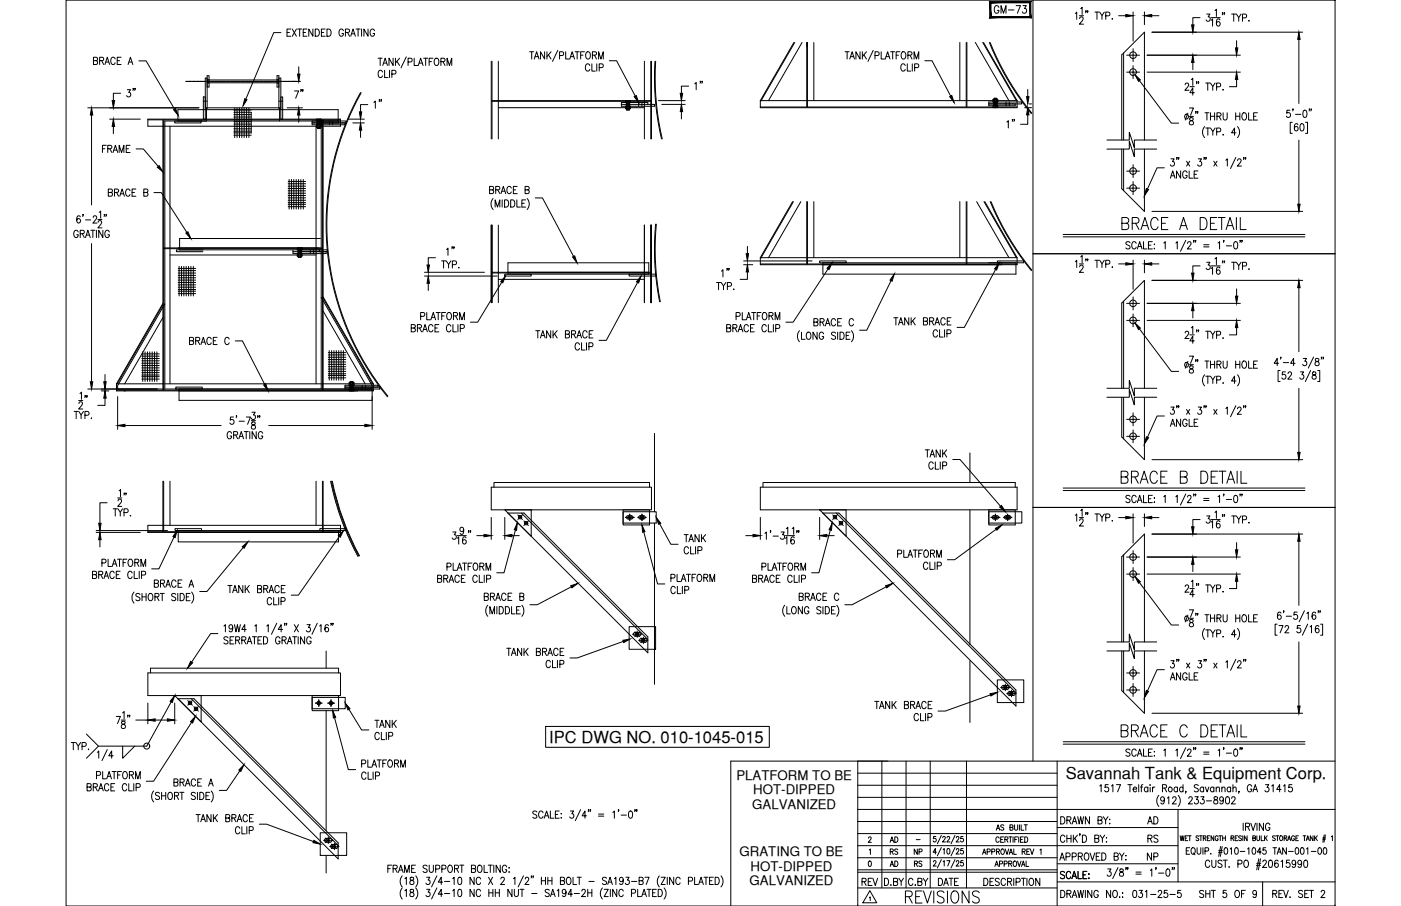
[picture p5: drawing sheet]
<svg xmlns="http://www.w3.org/2000/svg" width="432mm" height="279mm" viewBox="0 0 432 279" stroke-linecap="round" stroke-linejoin="round" font-family="sans-serif">
<defs><g id="words">
<g font-size="7.5">
<text x="344.7" y="150.3">BRACE B DETAIL</text>
<text x="344.7" y="228.6">BRACE C DETAIL</text>
<text x="278.3" y="279.8">REVISIONS</text>
</g>
<text font-size="7.1" x="345" y="72">BRACE A DETAIL</text>
<g font-size="5.7">
<text x="305.5" y="5.3">GM-73</text>
<text x="217.7" y="28.9" transform="rotate(-90 217.7 28.9)">1&quot;</text>
<text x="38.1" y="31">3&quot;</text>
<text x="90" y="31.4">7&quot;</text>
<text x="114.3" y="34.6">1&quot;</text>
<text x="314" y="40.6" transform="rotate(-90 314 40.6)">1&quot;</text>
<text x="57.5" y="107.6">BRACE C</text>
<text x="352.8" y="255.4">AD</text>
<text x="264.9" y="274.5">REV</text>
<text x="288.2" y="274.5">DATE</text>
</g>
<g font-size="5.3">
<text x="27.9" y="21.2">BRACE A</text>
<text x="30.7" y="48.3">FRAME</text>
<text x="32.5" y="61.7">BRACE B</text>
<text x="352.8" y="261.1">RS</text>
<text x="352.8" y="266.3">NP</text>
<text x="348.2" y="278">031-25-5</text>
<text x="369" y="278">SHT 5 OF 9</text>
</g>
<g font-size="5.1">
<text x="169.2" y="229.1">IPC DWG NO. 010-1045-015</text>
<text x="328.5" y="240.3">Savannah Tank &amp; Equipment Corp.</text>
</g>
<g font-size="4.9">
<text x="273.4" y="261.1">AD</text>
<text x="273.4" y="268.5">AD</text>
<text x="280.8" y="268.5">RS</text>
</g>
<g font-size="4.4">
<text x="273.4" y="264.6">RS</text>
<text x="280.8" y="264.6">NP</text>
</g>
<g font-size="4.1">
<text x="226.9" y="240.5">PLATFORM TO BE</text>
<text x="232.2" y="244.9">HOT-DIPPED</text>
<text x="231.8" y="249.4">GALVANIZED</text>
<text x="227.9" y="264">GRATING TO BE</text>
<text x="231.4" y="268.5">HOT-DIPPED</text>
<text x="231" y="272.9">GALVANIZED</text>
</g>
<text font-size="2.6" x="281.5" y="260">-</text>
</g></defs>
<!-- layer: 0 -->
<g fill="none" stroke="#000" stroke-width=".31">
<path d="M20.4 0h391.1v279.4h-391.1zM318.4 0v234.7M318.4 78.3h93.1M318.4 156.5h93.1M264.4 234.7v44.7M264.4 238.4h61.4M271.8 234.7v39.1M279.3 234.7v39.1M286.7 234.7v39.1M297.9 234.7v39.1M325.8 234.7v44.7M411.5 234.7h-186.3v44.7"/>
<path d="M264.4 249.6h147.1M264.4 257.1h61.4M264.4 253.3h61.4M264.4 245.9h61.4M264.4 242.2h61.4M325.8 255.2h37.3M363.1 249.6v22.4M264.4 268.2h61.4M264.4 273.8h61.4M264.4 269h61.4M264.4 260.8h98.7M264.4 264.5h61.4"/>
<path d="M325.8 272h85.7M325.8 266.4h37.3"/>
</g>
<!-- layer: TEXT -->
<g fill="none" stroke="#000" stroke-width=".31">
<path d="M267.7 258.5l.2-.4 .6 .3-.9 1.4h1M288.4 258h-.6l-.1 .7a.52 .52 0 0 1 .7 0 .52 .52 0 0 1 0 .8 .52 .52 0 0 1-.8-.2M290.1 257.6l-1.2 2.6M290.5 258.4l.3-.4 .6 .3-.9 1.4h.9M291.9 258.4l.3-.4 .5 .3-.9 1.4h1M294.3 257.6l-1.2 2.6M294.7 258.4l.3-.4 .6 .3-.9 1.4h.9M296.8 258h-.6l-.1 .7a.52 .52 0 0 1 .8 0 .52 .52 0 0 1-.1 .8 .52 .52 0 0 1-.8-.2M307.1 256l.5-1.6 .5 1.6M307.3 255.5h.7M308 258.5a.52 .52 0 0 0-.7-.4 .52 .52 0 0 0-.4 .6v.4a.52 .52 0 0 0 .4 .7 .52 .52 0 0 0 .7-.4M308.4 258.9h.6"/>
<path d="M309.3 258.1h-.9v1.7h.9M309.4 254.6l-.4-.2-.6 .2 .2 .4 .6 .3 .2 .5-.4 .2-.6-.2M309.7 258.9l.8-.1v-.6l-.8-.1v1.7M310.2 258.9l.5 .9M310.9 258.1h1M311.3 255.2l.8-.1v-.7h-.8v1.6l.8-.1 .1-.4-.3-.3M311.4 258.1v1.7M312.2 258.1v1.7M312.7 254.4v1.2l.4 .4 .5-.2v-1.4M312.8 258.9h.5M313.6 258.1h-.8v1.7M314 258.1v1.7"/>
<path d="M314.2 254.4v1.6M314.5 258.9h.6M314.7 254.4v1.6h.9M315.4 258.1h-.9v1.7h.9M315.7 254.4h.9M315.8 258.1a.84 .84 0 0 1 1 .8 .84 .84 0 0 1-1 .9zM316.2 254.4v1.6M326.9 251.9a1.13 1.13 0 0 1 1.3 1.1 1.13 1.13 0 0 1-1.3 1.1zM328.2 258.1a.7 .7 0 0 0-.8-.6 .7 .7 0 0 0-.6 .9v.5a.7 .7 0 0 0 .6 .9 .7 .7 0 0 0 .8-.6M328.8 252.9l1.1-.1 .2-.3-.2-.5-1.1-.1v2.2M328.8 257.5v2.3M328.8 258.6h1.3"/>
<path d="M329.5 252.9l.6 1.2M330.1 257.5v2.3M330.5 254.1l.7-2.2 .7 2.2M330.7 253.4h.9M330.8 257.5v2.3M331.3 258.5l.8 1.3M332.1 257.5l-1.3 1.5M332.2 251.9l.4 2.2 .5-2.2 .4 2.2 .5-2.2M332.9 257.2h-.2h.2l-.2 .5M333.6 257.5a1.13 1.13 0 0 1 1.3 1.1 1.13 1.13 0 0 1-1.3 1.2zM335.8 251.9v2.2l-1.3-2.2v2.2M337.4 258.6l1.1-.1 .2-.3-.2-.6-1.1-.1v2.3l1.2-.3 .1-.5-.5-.4"/>
<path d="M338.4 252.9l1.1-.1 .2-.3-.2-.5-1.1-.1v2.2l1.2-.2 .1-.5-.5-.5M338.9 242.4l.5-.4v2.2M339 257.5l.8 1.1v1.2M340 251.9l.8 1v1.2M340.5 257.5l-.7 1.1M340.9 258.4h.2zM340.9 259.7h.2zM341.5 251.9l-.7 1M341.6 242h-.9l-.1 .9a.69 .69 0 0 1 1 .1 .69 .69 0 0 1-.1 1 .69 .69 0 0 1-1-.2M342 252.6v.2zM342 253.9v.2zM342.6 242.4l.4-.4v2.2"/>
<path d="M344.1 242h1.3l-1 2.2M347.6 242h1.3M348.3 242v2.2M349.3 243.4h1l-.1-.5a.63 .63 0 0 0-.8 .1 .63 .63 0 0 0 .1 .9 .63 .63 0 0 0 .8 0M351 242v2.2M351.5 242.7h.6M352.2 242l-.3 .1-.1 .3v1.8M353.8 243a.64 .64 0 0 0-.9 0 .64 .64 0 0 0 0 .9 .64 .64 0 0 0 .9 0M353.8 242.7v1.5M354.5 242v.2zM354.5 242.8v1.4M355.2 242.7v1.5"/>
<path d="M355.9 242.7l-.4 .1-.3 .6M357.2 245.3a2.57 2.57 0 0 0 0 3.4M358.3 243l1.1-.1 .1-.7-1.2-.2v2.2M358.9 246.4a.6 .6 0 0 1-.7 .7 .6 .6 0 0 1-.5-.8l.5-.6a1.21 1.21 0 0 1 .7 1.1 1.21 1.21 0 0 1-.7 1.1l-.4-.3M358.9 243l.7 1.2M359.8 246.1l.4-.4v2.2M361.4 246.2l.4-.5h.3l.4 .4-.3 .8-.9 1h1.3M362.9 243a.69 .69 0 0 0-1.2 .3 .69 .69 0 0 0 .8 .9l.4-.3M362.9 242.7v1.5M363.1 245.3a2.57 2.57 0 0 1 0 3.4M363.7 257.7l.3 1.5 .3-1.5 .3 1.5 .3-1.5M364.6 243a.69 .69 0 0 0-1.1 .3 .69 .69 0 0 0 .8 .9l.3-.3"/>
<path d="M364.6 242v2.2M365.3 258.5h.5M365.5 244.1h-.1h.1l-.1 .5M366.1 257.7h-.8v1.5h.8M366.3 257.7h.8M366.4 246.2l.4-.5h.3l.4 .4-.3 .8-.9 1h1.3M366.7 257.7v1.5M368.3 245.7h1l-.6 .8a.68 .68 0 0 1 .6 1.1 .68 .68 0 0 1-1.2-.1M369.3 242.3l-.4-.3-.8 .3 .1 .5 .9 .4 .2 .4v.3l-.4 .3-.8-.3M369.5 258l-.3-.3-.6 .3 .1 .3 .6 .3 .2 .4-.3 .2-.6-.2M369.7 257.7h.8M370.1 245.7h1l-.6 .8a.68 .68 0 0 1 .6 1.1 .68 .68 0 0 1-1.2-.1"/>
<path d="M370.1 257.7v1.5M370.9 258.5l.7-.1v-.6l-.7-.1v1.5M371 243a.64 .64 0 0 0-.9 0 .64 .64 0 0 0 0 .9 .64 .64 0 0 0 .9 0M371 242.7v1.5M371.3 258.5l.4 .7M371.5 242.7l.5 1.5 .6-1.5M371.8 247h1.6M372.1 258.5h.5M372.9 257.7h-.8v1.5h.8M374.1 257.7v1.5l-.8-1.5v1.5M374.1 243a.69 .69 0 0 0-1.1 .3 .69 .69 0 0 0 .8 .9l.3-.3M374.1 242.7v1.5"/>
<path d="M374.3 245.8v.6a.88 .88 0 0 1 .9 .4 .88 .88 0 0 1 0 1l-.3 .1a.72 .72 0 0 1-.9-.7 .72 .72 0 0 1 1-.7l.3-.5a.66 .66 0 0 0-1-.2zM374.8 243.1l.5-.4 .5 .1v1.4M374.8 242.7v1.5M375.4 258.1a.47 .47 0 0 0-.5-.4 .47 .47 0 0 0-.4 .6v.4a.47 .47 0 0 0 .5 .6 .47 .47 0 0 0 .4-.6h-.3M375.7 257.7h.8M376.1 257.7v1.5M376.6 243.1l.4-.4 .5 .1 .1 1.4M376.6 242.7v1.5M376.8 258.5h.9M376.8 257.7v1.5M377.1 246.4a.64 .64 0 0 1-1 .5 .64 .64 0 0 1 .1-1.1l.2-.1a1.21 1.21 0 0 1 .7 1.1 1.21 1.21 0 0 1-.8 1.1l-.3-.3M377.7 257.7v1.5"/>
<path d="M378 245.8l.4-.1a1.38 1.38 0 0 1 0 2.2h-.2a1.56 1.56 0 0 1-.2-2.1zM379.3 243a.69 .69 0 0 0-1.2 .3 .69 .69 0 0 0 .8 .9l.4-.3M379.3 242.7v1.5M379.4 258.5l.7-.1v-.6l-.7-.1v1.5M379.6 246.2l.4-.5 .5 .1 .2 .3-.3 .8-.9 1h1.3M379.8 258.5l.5 .7M380 243.1l.4-.4 .5 .1 .1 1.4M380 242v2.2M380.7 258.5h.5M381.5 257.7h-.8v1.5h.8M381.9 244.1h-.2h.2l-.2 .5M382.6 258l-.3-.3-.5 .3 .1 .3 .6 .3v.6h-.4l-.3-.2"/>
<path d="M383 257.7v1.5M383.2 253.9v2.2M383.9 254.9l1.1-.1 .1-.3-.1-.5-1.1-.1v2.2M384.4 257.7v1.5l-.9-1.5v1.5M384.5 254.9l.6 1.2M385.5 253.9l.7 2.2 .8-2.2M385.8 242.5a.71 .71 0 0 0-.8-.5 .71 .71 0 0 0-.6 .8v.6a.71 .71 0 0 0 .7 .8 .71 .71 0 0 0 .7-.8h-.5M386.1 258.5l.7-.1v-.6l-.7-.1v1.5l.8-.1v-.5l-.2-.1M386.2 244.2l.7-2.2 .7 2.2M386.4 243.5h.9M387.4 257.7v1.1l.3 .4 .5-.2v-1.3M387.4 253.9v2.2"/>
<path d="M388.7 257.7v1.5h.7M389.4 253.9v2.2l-1.3-2.2v2.2M389.7 257.7v1.5M390 242h1l-.5 .8a.67 .67 0 0 1 .5 1.1 .67 .67 0 0 1-1.1-.1M390 258.4l.6 .8M390.6 257.7l-.9 1M391.4 254.4a.7 .7 0 0 0-.8-.5 .7 .7 0 0 0-.6 .8v.5a.7 .7 0 0 0 .7 .9 .7 .7 0 0 0 .7-.9h-.5M391.9 242.4l.5-.4v2.2M393 258l-.3-.3-.5 .3 .1 .3 .6 .3v.6h-.4l-.3-.2M393.3 257.7h.8M393.7 257.7v1.5M394.6 257.8l.1-.1a.71 .71 0 0 1 .7 .8 .71 .71 0 0 1-.8 .7l-.2-.5z"/>
<path d="M394.8 243.5h-1.3l.9-1.5v2.2M395.6 242.4l.4-.4v2.2M395.8 258.5l.7-.1v-.6l-.7-.1v1.5M396.2 258.5l.4 .7M396.9 259.2l.4-1.5 .5 1.5M397 258.7h.6M398.2 242h-.9l-.1 .9a.7 .7 0 0 1 1 0 .7 .7 0 0 1-.1 1.1 .7 .7 0 0 1-1-.2M399 258.1a.47 .47 0 0 0-.6-.4 .47 .47 0 0 0-.3 .6v.4a.47 .47 0 0 0 .4 .6 .47 .47 0 0 0 .5-.6h-.3M399.4 258.5h.5M400.2 257.7h-.8v1.5h.8M401.6 257.7h.9M402 257.7v1.5"/>
<path d="M402.6 259.2l.5-1.5 .4 1.5M402.8 258.7h.6M404.7 257.7v1.5l-.9-1.5v1.5M405.2 257.7v1.5M405.5 258.4l.5 .8M406 257.7l-.8 1M407.6 258.8h.9M407.7 258.4h.9M408.1 257.5l-.4 2.2M408.5 257.5l-.4 2.2M410.4 258l.3-.3v1.5M119.5 267.9h.8"/>
<path d="M120.7 266.8h-1.2v2.2M121.2 267.9l1.1-.1 .1-.3-.1-.6-1.1-.1v2.2M121.8 267.9l.6 1.1M122.8 269l.7-2.2 .7 2.2M123.1 268.3h.9M124 273.8a2.58 2.58 0 0 0 0 3.4M124 270.1a2.58 2.58 0 0 0 0 3.4M124.7 269v-2.2l.7 2.2 .7-2.2v2.2M124.8 274.7l.4-.4v2.2M124.8 271l.4-.5v2.3M126.5 274.4v.6a.89 .89 0 0 1 .9 .4 .89 .89 0 0 1 0 1 .72 .72 0 0 1-1.1-.5 .72 .72 0 0 1 .9-.8l.3-.5a.66 .66 0 0 0-1-.2zM126.5 270.6v.7a.89 .89 0 0 1 .9 .4 .89 .89 0 0 1 0 1 .72 .72 0 0 1-1.1-.5 .72 .72 0 0 1 .9-.8l.3-.6a.66 .66 0 0 0-1-.2z"/>
<path d="M126.9 267.9h.7M128 266.8h-1.1v2.2h1.1M128.1 273.8a2.58 2.58 0 0 1 0 3.4M128.1 270.1a2.58 2.58 0 0 1 0 3.4M131.5 274.3h1l-.6 .8a.68 .68 0 0 1 .6 1.1 .68 .68 0 0 1-1.2-.1M131.5 270.5h1l-.6 .9a.68 .68 0 0 1 .6 1.1 .68 .68 0 0 1-1.2-.1M131.7 267.1a.63 .63 0 0 0-.8-.3 .63 .63 0 0 0-.4 .8l1 .5 .2 .6-.5 .3-.8-.3M132.3 266.8v1.6l.5 .6 .7-.3 .1-1.9M134.3 268l1.1-.1 .1-.9-1.2-.2v2.2M134.6 273.8l-1.6 3.4M134.6 270.1l-1.6 3.4M136.2 268l1.1-.1 .2-.3-.2-.7-1.1-.1v2.2"/>
<path d="M136.5 275.8h-1.4l.9-1.5v2.2M136.5 272h-1.4l.9-1.5v2.3M137 275.5h1.6M137 271.8h1.6M138.3 266.9a1.05 1.05 0 0 1 1.2 .6 1.05 1.05 0 0 1-.2 1.2l-.4 .3a1.21 1.21 0 0 1-1-.8 1.21 1.21 0 0 1 .4-1.3zM139.5 274.7l.5-.4v2.2M139.5 271l.5-.5v2.3M140.1 267.9l1.1-.1 .1-.3-.1-.6-1.1-.1v2.2M140.7 267.9l.6 1.1M141.3 274.4l.5-.1a1.44 1.44 0 0 1 0 2.2h-.2a1.64 1.64 0 0 1-.3-2.1zM141.3 270.6l.5-.1a1.44 1.44 0 0 1 0 2.3h-.2a1.64 1.64 0 0 1-.3-2.2zM141.7 266.8h1.3"/>
<path d="M142.3 266.8v2.2M145.3 267.9l1.1-.1 .2-.3-.2-.6-1.1-.1v2.2l1.2-.2 .1-.5-.5-.4M146.1 274.3v2.2l-1.2-2.2v2.2M146.1 270.5v2.3l-1.2-2.3v2.3M147.5 266.9l.2-.1a1.14 1.14 0 0 1 .9 1.1 1.14 1.14 0 0 1-.9 1.1 1.43 1.43 0 0 1-.2-2.1zM148.1 274.8a.7 .7 0 0 0-.8-.5 .7 .7 0 0 0-.5 .8v.6a.7 .7 0 0 0 .5 .8 .7 .7 0 0 0 .8-.5M148.1 271.1a.7 .7 0 0 0-.8-.6 .7 .7 0 0 0-.5 .9v.5a.7 .7 0 0 0 .5 .9 .7 .7 0 0 0 .8-.6M149.2 266.8v2.2h1.1M150.5 266.8h1.2M150.6 270.5l1.2 2.3M150.7 274.3v2.2M150.7 275.3h1.2"/>
<path d="M151.1 266.8v2.2M151.8 270.5l-1.2 2.3M151.9 274.3v2.2M152.2 266.8v2.2M152.7 275.3h1.2M152.7 274.3v2.2M153.9 274.3v2.2M154.2 266.8v2.2l-1.3-2.2v2.2M154.4 271.1l.3-.6 .6 .1 .1 .4-.2 .7-.9 1.1h1.2M156.2 267.4a.7 .7 0 0 0-.9-.6 .7 .7 0 0 0-.5 .9v.5a.7 .7 0 0 0 .7 .9 .7 .7 0 0 0 .7-.9h-.5M156.8 267.7h.2zM156.8 268.9h.2z"/>
<path d="M157.8 274.3v2.2l-1.3-2.2v2.2M158.3 271l.4-.5v2.3M158.5 274.3v1.6l.6 .6 .6-.3 .1-1.9M160.3 274.3h1.2M160.9 274.3v2.2M161.3 270.1l-1.6 3.4M161.9 271.1l.3-.6h.4l.4 .5-.3 .7-.9 1.1h1.2M163.9 270.2h-.2h.2l-.2 .5M163.9 275.5h1.6M164.4 270.2h-.2h.2l-.2 .5M166.9 270.5v2.3M166.9 271.6h1.2"/>
<path d="M168.1 270.5v2.3M168.8 271.6h1.3M168.8 270.5v2.3M169.3 274.6l-.5-.3-.8 .3 .2 .5 1 .6 .1 .5-.5 .3-.8-.3M169.7 276.5l.7-2.2 .7 2.2M169.9 275.8h.9M170.1 270.5v2.3M171.7 274.7l.5-.4v2.2M172.7 271.6l1.1-.1 .2-.3-.2-.6-1.1-.1v2.3l1.2-.2 .1-.6-.5-.4M174.5 275a.6 .6 0 0 1-.7 .7 .6 .6 0 0 1-.5-.8l.5-.6a1.23 1.23 0 0 1 .7 1.1 1.23 1.23 0 0 1-.8 1.1l-.3-.3M174.9 270.6l.2-.1a1.14 1.14 0 0 1 .9 1.2 1.14 1.14 0 0 1-.9 1.1 1.43 1.43 0 0 1-.2-2.2zM176.4 275.8h-1.3l.9-1.5v2.2"/>
<path d="M176.6 270.5v2.3h1.1M177 275.5h1.6M177.9 270.5h1.3M178.5 270.5v2.3M179.3 274.8l.4-.5h.4l.3 .4-.3 .7-.9 1.1h1.3M181.1 275.3h1.3M181.1 274.3v2.2M181.5 271.8h1.6M182.4 274.3v2.2M185.7 273.8a2.58 2.58 0 0 0 0 3.4M186.2 274.3h1.3l-1.3 2.2h1.3M186.9 270.8l-.4-.3-.8 .3 .1 .6 1 .5 .1 .6-.4 .3-.8-.3"/>
<path d="M187.3 272.8l.7-2.3 .7 2.3M187.6 272h.9M188.1 274.3v2.2M189.4 271l.4-.5v2.3M190.1 274.3v2.2l-1.3-2.2v2.2M192.1 274.8a.7 .7 0 0 0-.9-.5 .7 .7 0 0 0-.5 .8v.6a.7 .7 0 0 0 .6 .8 .7 .7 0 0 0 .8-.5M192.1 271.3a.59 .59 0 0 1-.7 .6 .59 .59 0 0 1-.5-.7l.6-.7a1.23 1.23 0 0 1 .6 1.2 1.23 1.23 0 0 1-.7 1.1l-.4-.3M192.9 270.5h1l-.5 .9a.68 .68 0 0 1 .5 1.1 .68 .68 0 0 1-1.2-.1M194.6 275.4l1.1-.1 .2-.3-.2-.6-1.1-.1v2.2M194.6 271.8h1.7M196.5 274.3v2.2h1.1M197 271.6l1.1-.1 .1-.3-.1-.6-1.1-.1v2.3l1.1-.2 .1-.6-.4-.4"/>
<path d="M197.8 276.5l.7-2.2 .7 2.2M198.1 275.8h.9M198.8 270.5h1.2l-.8 2.3M199.4 274.3h1.3M200 274.3v2.2M201.1 275.3h.8M202.3 274.3h-1.2v2.2h1.2M202.9 274.3a1.13 1.13 0 0 1 1.3 1.1 1.13 1.13 0 0 1-1.3 1.1zM203.2 270.1a2.58 2.58 0 0 0 0 3.4M203.8 270.5h1.2l-1.2 2.3h1.2M204.7 273.8a2.58 2.58 0 0 1 0 3.4M205.7 270.5v2.3"/>
<path d="M207.6 270.5v2.3l-1.2-2.3v2.3M209.6 271.1a.7 .7 0 0 0-.8-.6 .7 .7 0 0 0-.5 .9v.5a.7 .7 0 0 0 .5 .9 .7 .7 0 0 0 .8-.6M212.2 271.7l1.1-.1 .1-.9-1.2-.2v2.3M214.1 270.5v2.3h1.1M215.3 272.8l.8-2.3 .7 2.3M215.6 272h.9M217 270.5h1.2M217.6 270.5v2.3M218.7 271.6h.7M219.9 270.5h-1.2v2.3h1.2M220.4 270.5a1.13 1.13 0 0 1 1.3 1.2 1.13 1.13 0 0 1-1.3 1.1zM222.2 270.1a2.58 2.58 0 0 1 0 3.4"/>
<path d="M267.8 265.6l.2-.1a.91 .91 0 0 1 .6 .9 .91 .91 0 0 1-.6 .8l-.4-.7zM267.9 262.1l.4-.3v1.7M268 276.8l.2-.2v1.1M268.1 274.7l2.1 3.7h-4.3zM272.6 270.8a1.12 1.12 0 0 1 1.3 1.2 1.12 1.12 0 0 1-1.3 1.1zM274.5 273h.2zM275.4 271.9l1.1-.1 .1-.7-1.2-.3v2.3l1.2-.2 .1-.6-.5-.4M277 270.8l.7 1.1v1.2M278.5 270.8l-.8 1.1M281.4 271.4a.71 .71 0 0 0-.9-.5 .71 .71 0 0 0-.5 .8v.5a.71 .71 0 0 0 .5 .9 .71 .71 0 0 0 .9-.6M282.9 271.9l1.1-.1 .1-.7-1.2-.3v2.3l1.2-.2 .1-.6-.5-.4M284.5 270.8l.7 1.1v1.2"/>
<path d="M286 270.8l-.8 1.1M287.7 265.8l.3-.4 .5 .3-.9 1.4h1M288.6 262.8h-1l.7-1.1v1.7M290.1 265.1l-1.2 2.6M290.1 261.4l-1.2 2.5M290.7 265.7l.3-.3v1.7M290.7 262l.3-.3v1.7M291.8 265.4h1l-.7 1.7M292 261.8l.2-.1a.92 .92 0 0 1 .6 .8 .92 .92 0 0 1-.6 .9l-.4-.7zM294.3 265.1l-1.2 2.6M294.3 261.4l-1.2 2.5M294.7 265.8l.3-.4 .6 .3-.9 1.4h.9"/>
<path d="M294.7 262.1l.3-.4 .6 .3-.9 1.4h.9M296.8 265.4h-.6l-.1 .7a.52 .52 0 0 1 .8 0 .52 .52 0 0 1-.1 .8 .52 .52 0 0 1-.8-.1M296.8 261.7h-.6l-.1 .7a.52 .52 0 0 1 .8 0 .52 .52 0 0 1-.1 .8 .52 .52 0 0 1-.8-.2M302.8 263.5l.6-1.7 .5 1.7M303 262.9h.7M303.2 270.8a1.13 1.13 0 0 1 1.3 1.2 1.13 1.13 0 0 1-1.3 1.1zM304.2 262.7l.9-.1v-.7l-.9-.1v1.7M305.1 271.9h.7M305.7 262.7l.8-.1v-.7l-.8-.1v1.7M306.3 270.8h-1.2v2.3h1.2M306.6 267.2l.6-1.7 .5 1.7M306.8 266.7h.7"/>
<path d="M307.1 262.6l.8-.1v-.6l-.8-.1v1.7M307.6 262.6l.5 .9M308 271.2l-.4-.4-.9 .4 .2 .5 .9 .4 .2 .3v.4l-.4 .3-.9-.3M308.1 266.4l.8-.1v-.6l-.8-.2v1.7M308.6 262l.3-.2a.8 .8 0 0 1 .7 .9 .8 .8 0 0 1-.9 .7l-.2-.6zM309.5 266.4l.8-.1 .1-.6-.9-.2v1.7M309.8 261.8l.6 1.7 .5-1.7M309.9 271.4a.7 .7 0 0 0-.8-.5 .7 .7 0 0 0-.6 .8v.5a.7 .7 0 0 0 .6 .9 .7 .7 0 0 0 .8-.6M310.5 271.9l1.1-.1 .1-.7-1.2-.3v2.3M310.9 266.3h.8l.1-.6-.9-.2v1.7M311 263.5l.6-1.7 .5 1.7M311.2 271.9l.6 1.2"/>
<path d="M311.2 262.9h.7M311.4 266.3l.4 .9M312.4 270.8v2.3M312.5 261.8v1.7h.8M312.5 265.6l.2-.1a.8 .8 0 0 1 .7 .9 .8 .8 0 0 1-.9 .7l-.2-.5zM313.2 272l1-.1 .1-.8-1.1-.3v2.3M313.6 265.5l.6 1.7 .5-1.7M314.8 270.8h1.3M314.8 267.2l.6-1.7 .5 1.7M315 262.6l.8-.1v-.6l-.8-.1v1.7M315 266.7h.7M315.4 270.8v2.3"/>
<path d="M315.5 262.6l.5 .9M316.3 265.5v1.7h.8M316.5 262.6h.5M316.5 270.8v2.3M317.4 261.8h-.9v1.7h.9M317.5 271l.2-.2a1.13 1.13 0 0 1 .9 1.2 1.13 1.13 0 0 1-.9 1.1 1.41 1.41 0 0 1-.2-2.1zM317.5 261.8l.6 1.7 .5-1.7M320.5 270.8v2.3l-1.3-2.3v2.3M320.5 262.1l.4-.3v1.7M326.6 265.3l.8-2.3 .7 2.3M326.9 274.6a1.13 1.13 0 0 1 1.3 1.1 1.13 1.13 0 0 1-1.3 1.1zM326.9 264.5h.9"/>
<path d="M328.1 269l-.5-.3-.8 .3 .2 .6 1 .5 .1 .6-.5 .3-.8-.3M328.5 264.2l1.1-.1 .1-.9-1.2-.2v2.3M328.8 275.6l1.1-.1 .2-.3-.2-.5-1.1-.1v2.2M329.5 275.6l.6 1.2M330 269.3a.7 .7 0 0 0-.8-.6 .7 .7 0 0 0-.6 .9v.5a.7 .7 0 0 0 .5 .9 .7 .7 0 0 0 .9-.6M330.3 271l.8-2.3 .7 2.3M330.5 264.2l1-.1 .2-.3-.2-.7-1-.1v2.3M330.5 276.8l.7-2.2 .7 2.2M330.6 270.2h.9M330.7 276.1h.9M332.2 274.6l.4 2.2 .5-2.2 .4 2.2 .5-2.2M332.3 268.7v2.3h1"/>
<path d="M332.3 264.1l1.1-.1 .2-.3-.2-.6-1.1-.1v2.3M333 264.1l.6 1.2M333.8 269.8h.7M334.5 263.1l.2-.1a1.14 1.14 0 0 1 .9 1.2 1.14 1.14 0 0 1-.9 1.1 1.43 1.43 0 0 1-.2-2.2zM334.5 274.6v2.2M335 268.7h-1.2v2.3h1.2M335.6 269.5v.2zM335.6 270.8v.2zM336 263l.7 2.3 .7-2.3M336.5 274.6v2.2l-1.3-2.2v2.2M337.9 264.1h.7M338.5 275.1a.7 .7 0 0 0-.8-.5 .7 .7 0 0 0-.6 .8v.5a.7 .7 0 0 0 .7 .9 .7 .7 0 0 0 .7-.9h-.4"/>
<path d="M339 263h-1.1v2.3h1.1M339.6 263a1.13 1.13 0 0 1 1.3 1.2 1.13 1.13 0 0 1-1.3 1.1zM341.4 268h1l-.5 .8a.68 .68 0 0 1 .5 1.1 .68 .68 0 0 1-1.2-.1M342.3 274.6v2.2l-1.3-2.2v2.2M343.3 274.7l.2-.1a1.13 1.13 0 0 1 .9 1.1 1.13 1.13 0 0 1-.9 1.1 1.43 1.43 0 0 1-.2-2.1zM343.4 264.1l1.1-.1 .2-.3-.2-.6-1.1-.1v2.3l1.2-.2 .1-.6-.5-.4M344.6 267.5l-1.7 3.5M345 263l.7 1.1v1.2M345.1 276.6v.2zM345.2 268.1v.6a.89 .89 0 0 1 .9 .4 .89 .89 0 0 1 0 1 .72 .72 0 0 1-1.1-.5 .72 .72 0 0 1 .9-.8l.3-.5a.62 .62 0 0 0-1-.2zM346 275.3v.2zM346 276.6v.2z"/>
<path d="M346.5 263l-.8 1.1M347 263.8v.2zM347 265.1v.2zM347.1 267.7h-.2h.2l-.2 .5M347.7 267.7h-.2h.2l-.2 .5M350.1 268.9h1.6M350.1 269.6h1.6M354.5 268.4l.5-.4v2.2M356.3 267.7h-.1h.1l-.1 .5M357.1 269.3h1.6M359.6 268.1l.3-.1a1.3 1.3 0 0 1 .1 2.2h-.1a1.56 1.56 0 0 1-.3-2.1zM361.4 267.7h-.2h.2l-.2 .5"/>
<path d="M362 267.7h-.2h.2l-.2 .5M365.6 262.4h.7M366.7 261.4h-1.1v2h1.1M367.4 261.5a1 1 0 0 1 1.1 .8 1 1 0 0 1-.6 1.1 1.08 1.08 0 0 1-.9-.8 1.08 1.08 0 0 1 .4-1.1zM367.8 263.1l.5 .5M369 261.4v1.4l.4 .6 .6-.3 .1-1.7M370.8 261.4v2M371.4 262.5l1-.1v-.9l-1-.1v2M372.9 265.8a.7 .7 0 0 0-.9-.5 .7 .7 0 0 0-.5 .8v.6a.7 .7 0 0 0 .5 .8 .7 .7 0 0 0 .9-.5M373.1 263.3h.2zM373.5 265.3v1.6l.5 .6 .5-.1 .3-.5v-1.6M375.6 262.8h1.1"/>
<path d="M375.6 262.3h1.2M376.2 261l-.6 3.1M376.6 265.6l-.4-.3-.8 .3 .2 .5 .9 .5 .1 .3v.3l-.4 .3-.8-.3M376.7 261l-.6 3.1M377 265.3h1.3M377.5 261.5l.4-.1a1.17 1.17 0 0 1-.1 2 1.4 1.4 0 0 1-.3-1.9zM377.6 265.3v2.2M378.8 267.3v.2zM379.1 261.8l.4-.4v2M380.8 261.5h.6l.3 .8a.87 .87 0 0 1-.7 1.1 1.43 1.43 0 0 1-.2-1.9zM381.5 266.4l1.1-.1 .1-.8-1.2-.2v2.2M382.2 262.6h1.5"/>
<path d="M383.7 265.4l.2-.1a1.14 1.14 0 0 1 .9 1.1 1.14 1.14 0 0 1-.9 1.1 1.45 1.45 0 0 1-.2-2.1zM384.5 261.8l.4-.4v2M386.1 261.5l.3-.1a1.09 1.09 0 0 1 .6 1 1.09 1.09 0 0 1-.6 1 1.43 1.43 0 0 1-.3-1.9zM387.2 266.9h1.3M387.3 266.2h1.3M388 264.8l-.7 3.4M388.5 264.8l-.6 3.4M388.7 262.8h-1.2l.8-1.4v2M389.2 265.8l.4-.5h.4l.3 .4-.3 .7-.9 1.1h1.3M390.1 261.4h-.8l-.1 .9a.63 .63 0 0 1 1 0 .63 .63 0 0 1-.1 .9 .63 .63 0 0 1-1-.1M391.2 265.4l.5-.1a1.44 1.44 0 0 1 0 2.2h-.2a1.64 1.64 0 0 1-.3-2.1zM392.3 275.6l1-.1 .1-.7-1.1-.2v2.2"/>
<path d="M392.3 261.4h1.2M392.9 261.4v2M392.9 275.6l.6 1.2M393.6 263.4l.7-2 .6 2M393.9 262.8h.8M393.9 265.6l-.5-.3a1.29 1.29 0 0 0 .1 2.2 .64 .64 0 0 0 .6-.6 .64 .64 0 0 0-.6-.7 .64 .64 0 0 0-.7 .6M394.2 275.6h.7M394.8 265.7l.5-.4v2.2M395.3 274.6h-1.1v2.2h1.1M395.6 274.6l.7 2.2 .8-2.2M396.5 261.4v2l-1.2-2v2M397.1 262.6h1.5"/>
<path d="M397.4 265.3h-.8l-.1 .9a.7 .7 0 0 1 1 0 .7 .7 0 0 1-.1 1.1 .7 .7 0 0 1-1-.2M397.6 276.6v.2zM399.4 266l-.3 .6a.62 .62 0 0 1-.8-.3 .62 .62 0 0 1 .1-.8 .62 .62 0 0 1 .9 .1l.1 .4a1.06 1.06 0 0 1-.8 1.5l-.3-.3M399.4 261.5l.2-.1a1.09 1.09 0 0 1 .7 1 1.09 1.09 0 0 1-.7 1 1.43 1.43 0 0 1-.2-1.9zM401 261.5l.3-.1a1.09 1.09 0 0 1 .6 1 1.09 1.09 0 0 1-.6 1 1.43 1.43 0 0 1-.3-1.9zM401.2 266l-.3 .6a.63 .63 0 0 1-.8-.3 .63 .63 0 0 1 .1-.8 .63 .63 0 0 1 .9 .1l.1 .4a1.08 1.08 0 0 1-.8 1.5l-.3-.3M401.5 274.9l-.5-.3-.8 .3 .2 .5 .9 .4 .2 .4v.3l-.5 .3-.8-.3M402.1 265.4l.4-.1a1.44 1.44 0 0 1 0 2.2h-.2a1.64 1.64 0 0 1-.2-2.1zM402.1 275.6h.7M402.7 261.8l.4-.4v2M403.3 274.6h-1.2v2.2h1.2M403.6 274.6h1.2"/>
<path d="M404.1 262.6h1.5M404.2 274.6v2.2M406.4 261.5l.3-.1a1.09 1.09 0 0 1 .6 1 1.09 1.09 0 0 1-.6 1 1.43 1.43 0 0 1-.3-1.9zM407.2 275.1l.3-.5h.4l.4 .4-.3 .7-.9 1.1h1.3M408 261.5l.3-.1a1.09 1.09 0 0 1 .7 1 1.09 1.09 0 0 1-.7 1 1.46 1.46 0 0 1-.3-1.9z"/>
<circle cx="360.7" cy="243.4" r=".69"/>
</g>
<!-- layer: DIM -->
<g fill="none" stroke="#000" stroke-width=".31">
<path d="M42.8 18.8h2.2l8.8 14.9M86.6 10.1h-2.2l-8.6 20.5M88.5 10h.7M89.6 9h-1.1v2.2h1.1M90.1 9l1.3 2.2M91.4 9l-1.3 2.2M91.7 9h1.3M92.4 9v2.2M93.5 10h.7M94.6 9h-1.1v2.2h1.1M96.4 9v2.2l-1.2-2.2v2.2M97.2 9a1.13 1.13 0 0 1 1.3 1.1 1.13 1.13 0 0 1-1.3 1.1z"/>
<path d="M99.1 10h.7M100.2 9h-1.1v2.2h1.1M100.8 9a1.13 1.13 0 0 1 1.3 1.1 1.13 1.13 0 0 1-1.3 1.1zM105.8 9.5a.7 .7 0 0 0-.8-.5 .7 .7 0 0 0-.5 .8v.5a.7 .7 0 0 0 .7 .9 .7 .7 0 0 0 .6-.9h-.4M106.5 10l1-.1 .2-.7-1.2-.2v2.2M107.1 10l.6 1.2M108.1 11.2l.7-2.2 .7 2.2M108.4 10.4h.9M109.7 9h1.3M110.4 9v2.2M111.4 9v2.2M113.4 9v2.2l-1.2-2.2v2.2"/>
<path d="M115.4 9.5a.7 .7 0 0 0-.8-.5 .7 .7 0 0 0-.5 .8v.5a.7 .7 0 0 0 .6 .9 .7 .7 0 0 0 .7-.9h-.4M116.5 17.9h1.3M117.2 17.9v2.3M118.3 19.5h.9M121.2 17.9v2.3l-1.3-2.3v2.3M121.9 17.9v2.3M122.3 18.9l.8 1.3M123.1 17.9l-1.2 1.6M125.2 17.5l-1.6 3.4M125.8 19.1l1.1-.1 .1-.3-.1-.6-1.1-.2v2.3M127.7 17.9v2.3h1.1M129.2 19.5h.9"/>
<path d="M130.6 17.9h1.2M131.2 17.9v2.3M132.3 19h.7M133.5 17.9h-1.2v2.3M134.2 18.1l.2-.2a1.14 1.14 0 0 1 .9 1.2 1.14 1.14 0 0 1-.9 1.1 1.44 1.44 0 0 1-.2-2.1zM135.9 19l1.1-.1 .1-.7-1.2-.3v2.3M136.5 19l.7 1.2M163.2 16h1.3M163.9 16v2.2M164.7 18.2l.7-2.2 .7 2.2M165 17.5h.9M167.9 16v2.2l-1.3-2.2v2.2"/>
<path d="M168.6 16v2.2M169 16.9l.8 1.3M169.8 16l-1.2 1.5M171.9 15.5l-1.6 3.4M172.5 17.1l1-.1 .2-.3-.2-.6-1-.1v2.2M174.3 16v2.2h1.2M175.6 18.2l.7-2.2 .8 2.2M175.9 17.5h.9M177.2 16h1.3M177.9 16v2.2M179 17h.7M180.1 16h-1.1v2.2"/>
<path d="M180.9 16.1l.2-.1a1.14 1.14 0 0 1 .9 1.1 1.14 1.14 0 0 1-.9 1.1 1.44 1.44 0 0 1-.2-2.1zM182.4 19.7v2.2h1.1M182.6 17l1.1-.1 .1-.7-1.2-.2v2.2M183.2 17l.7 1.2M183.9 19.7v2.2M184.5 18.2v-2.2l.7 2.2 .7-2.2v2.2M187.8 18.7h2.2l5.8 10.9M260.5 16h1.2M261.1 16v2.2M261.9 18.2l.7-2.2 .8 2.2M262.2 17.5h.9M265.1 16v2.2l-1.3-2.2v2.2"/>
<path d="M265.8 16v2.2M266.3 16.9l.8 1.3M267.1 16l-1.3 1.5M269.1 15.5l-1.6 3.4M269.7 17.1l1.1-.1 .1-.8-1.2-.2v2.2M271.6 16v2.2h1.1M272.9 18.2l.7-2.2 .7 2.2M273.1 17.5h.9M274.5 16h1.2M275.1 16v2.2M276.2 17h.7M277.4 16h-1.2v2.2"/>
<path d="M278.1 16.1l.2-.1a1.14 1.14 0 0 1 .9 1.1 1.14 1.14 0 0 1-.9 1.1 1.42 1.42 0 0 1-.2-2.1zM279.6 19.7v2.2h1.1M279.8 17l1.1-.1 .2-.3-.2-.5-1.1-.1v2.2M280.5 17l.6 1.2M281.2 19.7v2.2M281.7 18.2v-2.2l.7 2.2 .8-2.2v2.2M285 18.7h2.3l5.7 10.9M331.4 4.1l.5-.4v2.3M332.7 4.8h1.2M332.8 5.7l.3-.5 .6 .1 .1 .3-.2 .8-.9 1.1h1.2M333.1 2.7l.4-.5v2.3M334.8 3.4h-.2h.2l-.2 .5"/>
<path d="M335.3 3.4h-.2h.2l-.2 .5M337.5 3.7h1.2M338.1 3.7v2.3M338.9 3.7l.7 1.1v1.2M340.4 3.7l-.8 1.1M340.8 4.9l1.1-.1 .2-.3-.2-.7-1.1-.1v2.3M342.8 5.7v.3zM344.8 4.8h2.2M349.2 3.7v9M352.7 3.7v3.9M353.5 17h28.8M355 4.8h2.2"/>
<path d="M355 9.9h46.5M367.6 19.3v2.2M369.9 5.4h-2.3v2.3M371.9 4.3h1l-.5 .9a.68 .68 0 0 1 .5 1 .68 .68 0 0 1-1.2-.1M373.3 6.2l.4-.4v2.3M373.3 5.4h2.8M374.5 3.3l.4-.5v2.3M376 6.1l-.5-.3a1.29 1.29 0 0 0 0 2.3 .66 .66 0 0 0 .6-1 .66 .66 0 0 0-1.1-.1l-.1 .3M376.9 4h-.2h.2l-.2 .6M377.4 4h-.1h.1l-.1 .6M379.6 4.3h1.3M380.2 4.3v2.3"/>
<path d="M381.1 4.3l.7 1.1v1.2M381.1 12.6v2.2M382.5 4.3l-.7 1.1M382.9 5.5l1.1-.1 .2-.3-.2-.7-1.1-.1v2.3M384.9 6.4v.2zM400.3 12.1v19.8M27.1 33.3h34.2M28.2 35.5v27.7M33.8 36.7h9.4M34.9 39v2.2M37.2 28.8h-2.3v2.2M92.1 20.6v2.3"/>
<path d="M92.1 35.5v2.2M107.3 36.7h5M108.7 37.9h3.6M113.3 32.3h-2.2v2.2M117.9 22.2a.7 .7 0 0 0-.8-.5 .7 .7 0 0 0-.6 .8v.6a.7 .7 0 0 0 .5 .8 .7 .7 0 0 0 .9-.5M118 20.2l.7-2.3 .7 2.3M118.5 21.7v2.2h1.1M120.1 21.7v2.2M120.8 22.8l1.1-.1 .1-.3-.1-.6-1.1-.1v2.2M128.9 20.2l.7-2.3 .8 2.3M137.8 20.2v-2.3l.7 2.3 .7-2.3v2.3M181.8 20.2a.7 .7 0 0 0-.9-.5 .7 .7 0 0 0-.5 .8v.6a.7 .7 0 0 0 .5 .8 .7 .7 0 0 0 .9-.5"/>
<path d="M184.7 20.8l1.1-.1 .1-.3-.1-.6-1.1-.1v2.2M202.9 31h8.3M204 32.2h7.2M210 34.4v2.3M212.3 26.6h-2.3v2.2M279 20.2a.7 .7 0 0 0-.8-.5 .7 .7 0 0 0-.6 .8v.6a.7 .7 0 0 0 .5 .8 .7 .7 0 0 0 .9-.5M281.9 20.8l1.1-.1 .1-.8-1.2-.2v2.2M315.8 33.2h2.1M316.8 35.4v2.9h-2.3M316.8 27.6v2.2M317.3 32h.6M351.2 24.8l9.8 13.2h2.3"/>
<path d="M353.5 22.2h28.8M365.3 26.1l.3-.5 .6 .1 .2 .3-.3 .8-.9 1h1.3M366.1 34.9l-.8 2.1M366.6 33.3h1.2l-.9 2.2M366.6 35.9h1.2M366.7 26.7h1.4M366.8 36.4v.6a.88 .88 0 0 1 .9 .4 .88 .88 0 0 1-.1 1 .72 .72 0 0 1-1.1-.5 .72 .72 0 0 1 1-.8l.2-.5a.67 .67 0 0 0-.9-.2zM367.2 24.6l.4-.5v2.3M368.1 28.6h-1.4l.9-1.5v2.2M368.6 34.5h-.1h.1l-.1 .5M368.9 25.3h-.2h.2l-.2 .5M369.2 34.5h-.2h.2l-.2 .5"/>
<path d="M369.4 25.3h-.1h.1l-.1 .5M371.3 39a2.58 2.58 0 0 0 0 3.4M371.4 34.8h1.2M371.6 25.6h1.3M371.6 39.5h1.3M372 34.8v2.2M372.2 25.6v2.2M372.3 39.5v2.2M373.1 25.6l.7 1.1v1.1M373.1 39.5l.7 1v1.2M373.1 34.8v2.2M373.1 35.9h1.3"/>
<path d="M374.4 34.8v2.2M374.5 25.6l-.7 1.1M374.5 39.5l-.7 1M375 26.8l1-.1 .2-.3-.2-.7-1-.1v2.2M375.1 35.9l1.1-.1 .1-.4-.1-.5-1.1-.1v2.2M375.7 35.9l.6 1.1M376.9 27.7h.1zM377 34.8v1.6a.62 .62 0 0 0 .6 .6 .62 .62 0 0 0 .6-.6v-1.6M380.9 34.8v2.2M380.9 35.9h1.2M381.1 24.5v2.2h-2.2M381.4 39a2.58 2.58 0 0 1 0 3.4"/>
<path d="M382.1 34.8v2.2M383.1 34.9l.2-.1a1.14 1.14 0 0 1 .9 1.1 1.14 1.14 0 0 1-.9 1.1 1.43 1.43 0 0 1-.2-2.1zM384.8 34.8v2.2h1.1M386.4 35.9h.7M387.6 34.8h-1.2v2.2h1.2M397.6 34h-.9l-.1 .9a.69 .69 0 0 1 1 .1 .69 .69 0 0 1-.1 1 .69 .69 0 0 1-1-.2M398.3 37.7h-.6v3.4h.6M398.6 33.7h-.2h.2l-.2 .5M399.3 35.3h1.6M400 38.5l-.5-.4a1.29 1.29 0 0 0 .1 2.3 .66 .66 0 0 0 .5-1 .66 .66 0 0 0-1.1-.1l-.1 .3M400.9 38.2l.5-.1a1.4 1.4 0 0 1 0 2.3h-.2a1.59 1.59 0 0 1-.3-2.2zM401.8 34.1l.5-.1a1.38 1.38 0 0 1 0 2.2h-.2a1.58 1.58 0 0 1-.3-2.1z"/>
<path d="M402.4 37.7h.6v3.4h-.6M403.6 33.7h-.1h.1l-.1 .5M404.2 33.7h-.2h.2l-.2 .5M42 45.9h2.2l4.6 5.4M47.5 59.4h2.2l7.9 12.3M111.1 40.1v2.3M150.9 58.5l1.1-.1 .1-.3-.1-.5-1.1-.1v2.2l1.2-.2v-.5l-.4-.5M152.8 58.5l1.1-.1 .1-.7-1.2-.2v2.2M153.4 58.5l.7 1.2M154.4 59.7l.7-2.2 .8 2.2M154.7 59h.9M157.6 58a.7 .7 0 0 0-.9-.5 .7 .7 0 0 0-.5 .8v.6a.7 .7 0 0 0 .5 .8 .7 .7 0 0 0 .9-.5"/>
<path d="M158.2 58.5h.7M159.4 57.5h-1.2v2.2h1.2M161.8 58.5l1.1-.1 .2-.3-.2-.5-1.1-.1v2.2l1.2-.2 .1-.5-.5-.5M341.2 46h6.9v-2.5l1.5 4.8v-2.3h6.9M341.2 43.2h6.9v-2.4l1.5 4.7v-2.3h6.9M358.9 51.8h-2.3l-2.9 6.5M360.7 54.9l.7-2.2 .8 2.2M360.9 49h1l-.5 .8a.68 .68 0 0 1 .5 1.1 .68 .68 0 0 1-1.2-.1M361 54.2h.9M362.8 48.7h-.2h.2l-.2 .5M363.3 48.7h-.1h.1l-.1 .5M363.9 52.7v2.2l-1.3-2.2v2.2"/>
<path d="M365.7 49.7l1 1.5M365.9 53.2a.7 .7 0 0 0-.9-.5 .7 .7 0 0 0-.5 .9v.5a.7 .7 0 0 0 .7 .9 .7 .7 0 0 0 .7-.9h-.5M366.5 52.7v2.2h1.1M366.7 49.7l-1 1.5M368 53.8h.8M369.2 52.7h-1.2v2.2h1.2M369.3 49h1l-.5 .8a.69 .69 0 0 1 .5 1.1 .69 .69 0 0 1-1.2-.1M371.2 48.7h-.2h.2l-.2 .5M371.8 48.7h-.2h.2l-.2 .5M374.1 49.7l1 1.5M375 40.6l1.1-.1 .1-.3-.1-.6-1.1-.1v2.2M375.1 49.7l-1 1.5"/>
<path d="M376.9 41.6h.2zM377.8 49.4l.5-.4v2.2M380.9 48.6l-1.6 3.4M381 41h-1.4l.9-1.5v2.2M381.4 49.5l.4-.5h.4l.3 .4-.3 .8-.9 1h1.3M383.4 48.7h-.2h.2l-.2 .5M384 48.7h-.2h.2l-.2 .5M400.3 43.2v19.8M24.1 71.5a.71 .71 0 0 0-.8-.5 .71 .71 0 0 0-.6 .9v.5a.71 .71 0 0 0 .7 .9 .71 .71 0 0 0 .7-.9h-.5M24.7 66.9l-.5-.4a1.29 1.29 0 0 0 .1 2.3 .66 .66 0 0 0 .5-1 .66 .66 0 0 0-1.1-.1l-.1 .3M24.7 72.1l1.1-.1 .1-.8-1.2-.2v2.3M25.4 72.1l.6 1.2"/>
<path d="M25.6 66.2h-.1h.1l-.1 .6M26.4 73.3l.7-2.3 .7 2.3M26.4 67.8h1.6M26.6 72.5h.9M28 71h1.3M28.2 75.1v42.6M28.6 71v2.3M28.7 67.1l.4-.6h.3l.4 .5-.3 .7-.9 1.1h1.3M29.7 71v2.3M30.2 67.7h1.2M30.2 68.6l.4-.6 .6 .1 .1 .4-.2 .7-.9 1.1h1.2M30.6 65.5l.4-.4v2.2"/>
<path d="M31.7 71v2.3l-1.3-2.3v2.3M32.2 66.2h-.1h.1l-.1 .6M32.8 66.2h-.2h.2l-.2 .6M33.7 71.5a.71 .71 0 0 0-.8-.5 .71 .71 0 0 0-.6 .9v.5a.71 .71 0 0 0 .7 .9 .71 .71 0 0 0 .7-.9h-.5M134.2 79.5h-2.2v2.2M137.6 76.9l.5-.4v2.2M139.4 76.2h-.1h.1l-.1 .5M140 76.2h-.2h.2l-.2 .5M152 61.2a2.55 2.55 0 0 0 0 3.4M152.6 63.9v-2.3l.7 2.3 .8-2.3v2.3M154.8 61.6v2.3M155.5 61.6a1.12 1.12 0 0 1 1.3 1.1 1.12 1.12 0 0 1-1.3 1.2z"/>
<path d="M157.4 61.6a1.13 1.13 0 0 1 1.3 1.1 1.13 1.13 0 0 1-1.3 1.2zM159.3 61.6v2.3h1.1M160.8 62.7h.8M162 61.6h-1.2v2.3h1.2M162.5 61.2a2.55 2.55 0 0 1 0 3.4M165 61h2.2l9.6 18.1M230.4 76v2.2M327.7 72.3h74.5M327.7 73h74.5M333.1 79.2l.4-.4v2.2M334.8 79.9h-.2h.2l-.2 .6M335.3 79.9h-.2h.2l-.2 .6"/>
<path d="M348.3 74.8l-.5-.3-.8 .3 .2 .6 1 .5 .1 .6-.5 .3-.8-.3M350.2 75.1a.7 .7 0 0 0-.9-.6 .7 .7 0 0 0-.5 .9v.5a.7 .7 0 0 0 .5 .9 .7 .7 0 0 0 .9-.6M350.5 76.8l.8-2.3 .7 2.3M350.8 76h.9M352.4 74.5v2.3h1.1M354 75.6h.7M355 65.2h46.5M355.2 74.5h-1.2v2.3h1.2M355.8 75.3v.2zM355.8 76.6v.2zM358.7 75l.4-.5v2.3M362.4 75l.4-.5v2.3"/>
<path d="M365.5 74.1l-1.7 3.4M366 75.1l.4-.6 .5 .1 .2 .4-.3 .7-.9 1.1h1.3M368 74.2h-.2h.2l-.2 .5M368.6 74.2h-.2h.2l-.2 .5M371 75.5h1.6M371 76.1h1.6M374.5 79.8l.4-.4v2.2M375.4 75l.5-.5v2.3M377.2 74.2h-.2h.2l-.2 .5M378 75.8h1.6M380.5 74.6l.4-.1a1.4 1.4 0 0 1 0 2.3h-.1a1.58 1.58 0 0 1-.3-2.2zM382.3 74.2h-.2h.2l-.2 .5"/>
<path d="M382.8 74.2h-.1h.1l-.1 .5M129.6 97.6l1.1-.2 .2-.3-.2-.6-1.1-.1v2.2M130.8 85.1h22.4M130.8 84h18.5M131.5 96.4v2.2h1.1M132 87.4v2.2M132.8 98.6l.7-2.2 .8 2.2M133.1 97.9h.9M134.4 96.4h1.3M135.1 96.4v2.2M136.1 80.5h1.3M136.1 97.4h.8"/>
<path d="M136.7 80.5v2.2M137.3 96.4h-1.2v2.2M137.5 80.5l.8 1v1.2M138 96.5l.2-.1a1.14 1.14 0 0 1 1 1.1 1.14 1.14 0 0 1-1 1.1 1.43 1.43 0 0 1-.2-2.1zM139 80.5l-.7 1M139.4 81.6l1.1-.1 .2-.3-.2-.6-1.1-.1v2.2M139.8 97.4l1.1-.1v-.7l-1.1-.2v2.2M140.4 97.4l.6 1.2M141.4 82.5v.2zM141.7 98.6v-2.2l.7 2.2 .7-2.2v2.2M154.6 87l-7.4 12.4h-2.2M196.5 87.1l-9.6 17.9h-2.3"/>
<path d="M220.8 87.1h1.3M221.5 87.1v2.2M222.3 87.1l.7 1.1v1.1M222.4 83.6l.4-.4v2.2M223.7 87.1l-.7 1.1M224.2 82.9h-.2h.2l-.2 .5M224.2 88.3l1.1-.1 .1-.3-.1-.7-1.1-.1v2.2M224.7 82.9h-.2h.2l-.2 .5M226.2 89.1v.2zM226.9 97.6l1.1-.2 .1-.3-.1-.6-1.1-.1v2.2M228.8 96.4v2.2h1M229.2 80.5h21.1"/>
<path d="M229.2 81.6h2.8M230 98.6l.8-2.2 .7 2.2M230.3 97.9h.9M230.4 83.9v2.2h-2.3M231.7 96.4h1.2M232.3 96.4v2.2M233.4 97.4h.7M234.6 96.4h-1.2v2.2M235.3 96.5l.2-.1a1.14 1.14 0 0 1 .9 1.1 1.14 1.14 0 0 1-.9 1.1 1.45 1.45 0 0 1-.2-2.1zM237 97.4l1.1-.1 .1-.7-1.2-.2v2.2M237.6 97.4l.7 1.2M238.9 98.6v-2.2l.7 2.2 .7-2.2v2.2"/>
<path d="M250.8 99.3l1.1-.1 .2-.3-.2-.5-1.1-.1v2.2l1.2-.2 .1-.5-.4-.5M252.8 99.3l1-.1 .2-.3-.2-.5-1-.1v2.2M253.4 99.3l.6 1.2M254.6 99.8h.9M255.2 82.9l-10.7 16.5h-2.3M257.5 98.8a.7 .7 0 0 0-.8-.5 .7 .7 0 0 0-.5 .8v.6a.7 .7 0 0 0 .5 .8 .7 .7 0 0 0 .8-.5M258.2 99.3h.7M259.4 98.3h-1.2v2.2h1.2M263.1 98.8a.7 .7 0 0 0-.9-.5 .7 .7 0 0 0-.5 .8v.6a.7 .7 0 0 0 .5 .8 .7 .7 0 0 0 .9-.5M274.6 86.6l-7.5 15.2h-2.2M275.5 98h1.2M276.1 98v2.2"/>
<path d="M277.2 99.5h.9M280.1 98v2.2l-1.3-2.2v2.2M280.8 98v2.2M281.3 99l.8 1.2M282.1 98l-1.3 1.5M284.6 99.1l1.1-.1 .2-.4-.2-.5-1.1-.1v2.2l1.2-.2 .1-.5-.5-.4M286.5 99.1l1.1-.1 .1-.8-1.2-.2v2.2M287.1 99.1l.7 1.1M288.4 99.5h.9M291.3 98.5a.7 .7 0 0 0-.8-.5 .7 .7 0 0 0-.5 .8v.6a.7 .7 0 0 0 .5 .8 .7 .7 0 0 0 .8-.5M292 99.1h.7M293.1 98h-1.1v2.2h1.1"/>
<path d="M306.9 83.1l-9.7 17.9h-2.2M331.4 80.7l.5-.4v2.2M332.7 81.4h1.2M332.8 82.3l.3-.5 .6 .1 .1 .3-.2 .7-.9 1.1h1.2M337.5 80.3h1.2M338.1 80.3v2.2M338.9 80.3l.7 1v1.2M340.4 80.3l-.8 1M340.8 81.4l1.1-.1 .2-.3-.2-.6-1.1-.1v2.2M342.7 82.4h.2zM344.8 81.4h2.2M349.2 80.2v9"/>
<path d="M352.7 80.2v3.9M353.5 93.6h28.8M353.5 98.8h28.8M355 81.4h2.2M355 86.5h46.5M367.6 95.8v2.2M369.9 82h-2.3v2.2M371.9 80.9h1l-.5 .8a.69 .69 0 0 1 .5 1.1 .69 .69 0 0 1-1.2-.1M373.3 82.8l.4-.4v2.2M373.3 82h2.8M376 82.7l-.5-.3a1.29 1.29 0 0 0 0 2.2 .65 .65 0 0 0 .6-.9 .65 .65 0 0 0-1.1-.2l-.1 .4M376.9 80.6h-.2h.2l-.2 .5"/>
<path d="M377.4 80.6h-.1h.1l-.1 .5M379.6 80.9h1.3M380.2 80.9v2.2M381.1 80.9l.7 1v1.2M381.1 89.1v2.2M382.5 80.9l-.7 1M382.9 82l1.1-.1 .2-.3-.2-.6-1.1-.1v2.2M384.9 82.9v.2zM400.3 88.7v19.8M27.1 120h21.4M32.4 115.5v2.2M72.5 105.1h2.2l6.9 13.5"/>
<path d="M126.7 101.2l1.1-.2 .1-.7-1.2-.2v2.2l1.2-.2 .1-.5-.4-.4M128.7 101.2l1-.2 .2-.3-.2-.5-1-.1v2.2M129.3 101.2l.6 1.1M130.3 102.3l.7-2.2 .7 2.2M130.5 101.6h.9M133.4 100.6a.7 .7 0 0 0-.8-.5 .7 .7 0 0 0-.5 .8v.6a.7 .7 0 0 0 .5 .8 .7 .7 0 0 0 .8-.5M134.1 101.2h.7M135.3 100.1h-1.2v2.2h1.2M139 100.6a.7 .7 0 0 0-.9-.5 .7 .7 0 0 0-.5 .8v.6a.7 .7 0 0 0 .5 .8 .7 .7 0 0 0 .9-.5M139.6 100.1v2.2h1.1M141.1 100.1v2.2M141.9 101.3l1-.1 .2-.4-.2-.6-1-.1v2.2"/>
<path d="M165.1 102h1.3M165.8 102v2.2M166.6 104.2l.7-2.2 .7 2.2M166.8 103.5h.9M169.7 102v2.2l-1.2-2.2v2.2M170.5 102v2.2M170.9 103l.8 1.2M171.7 102l-1.2 1.5M174.3 103.1l1-.1 .2-.4-.2-.5-1-.1v2.2l1.1-.2 .1-.5-.4-.4M176.1 103.1l1.1-.1 .2-.4-.2-.5-1.1-.1v2.2M176.8 103.1l.6 1.1M177.8 104.2l.7-2.2 .7 2.2"/>
<path d="M178.1 103.5h.9M178.6 106.3a.7 .7 0 0 0-.8-.6 .7 .7 0 0 0-.6 .9v.5a.7 .7 0 0 0 .6 .8 .7 .7 0 0 0 .8-.5M179.2 105.7v2.3h1.1M180.8 105.7v2.3M181 102.5a.7 .7 0 0 0-.9-.5 .7 .7 0 0 0-.5 .8v.6a.7 .7 0 0 0 .5 .8 .7 .7 0 0 0 .9-.5M181.5 106.9l1.1-.1 .2-.3-.2-.7-1.1-.1v2.3M181.6 103.1h.7M182.8 102h-1.2v2.2h1.2M224 101.2l1.1-.2v-.7l-1.1-.2v2.2l1.1-.2 .1-.5-.4-.4M225.9 101.2l1.1-.2 .1-.7-1.2-.2v2.2M226.5 101.2l.6 1.1M227.5 102.3l.7-2.2 .8 2.2"/>
<path d="M227.8 101.6h.9M230.7 100.6a.7 .7 0 0 0-.9-.5 .7 .7 0 0 0-.5 .8v.6a.7 .7 0 0 0 .5 .8 .7 .7 0 0 0 .9-.5M231.3 101.2h.7M232.5 100.1h-1.2v2.2h1.2M236.2 100.6a.7 .7 0 0 0-.9-.5 .7 .7 0 0 0-.5 .8v.6a.7 .7 0 0 0 .5 .8 .7 .7 0 0 0 .9-.5M236.8 100.1v2.2h1.1M238.4 100.1v2.2M239.1 101.3l1.1-.1 .1-.4-.1-.6-1.1-.1v2.2M246.4 102a2.65 2.65 0 0 0 0 3.4M247 102.4v2.2h1.1M248.9 102.5l.1-.1a1.13 1.13 0 0 1 1 1.1 1.13 1.13 0 0 1-1 1.1 1.43 1.43 0 0 1-.1-2.1zM251.8 102.4v2.2l-1.2-2.2v2.2"/>
<path d="M253.8 103a.7 .7 0 0 0-.8-.6 .7 .7 0 0 0-.5 .9v.5a.7 .7 0 0 0 .7 .9 .7 .7 0 0 0 .6-.9h-.4M254.4 100.5l.7-2.2 .7 2.2M257.5 102.7l-.4-.3-.8 .3 .2 .6 1 .5-.1 .7-.7 .1-.4-.3M258.2 102.4v2.2M258.9 102.4a1.13 1.13 0 0 1 1.3 1.1 1.13 1.13 0 0 1-1.3 1.1zM260.8 103.5h.7M262 102.4h-1.2v2.2h1.2M262.4 102a2.58 2.58 0 0 1 0 3.4M276.9 100.2l.7-2.2 .8 2.2M288.1 100.2l.8-2.2 .7 2.2M288.9 102.3a.7 .7 0 0 0-.8-.6 .7 .7 0 0 0-.5 .9v.5a.7 .7 0 0 0 .5 .8 .7 .7 0 0 0 .8-.5M289.6 101.7v2.2h1.1"/>
<path d="M291.1 101.7v2.2M291.8 102.9l1.1-.1 .2-.3-.2-.7-1.1-.1v2.2M341.2 119.7h6.9v-2.4l1.5 4.8v-2.4h6.9M351.2 101.4l9.8 13.1h2.3M365.3 102.7l.3-.5 .6 .1 .2 .3-.3 .7-.9 1.1h1.3M366.1 111.4l-.8 2.2M366.6 109.8h1.2l-.9 2.3M366.6 112.5h1.2M366.7 103.3h1.4M366.8 112.9v.7a.89 .89 0 0 1 .9 .4 .89 .89 0 0 1-.1 1 .73 .73 0 0 1-1.1-.6 .73 .73 0 0 1 1-.7l.2-.6a.67 .67 0 0 0-.9-.2zM367.2 101.1l.4-.4v2.2M368.1 105.1h-1.4l.9-1.4v2.2"/>
<path d="M368.6 111h-.1h.1l-.1 .5M368.9 101.8h-.2h.2l-.2 .6M369.2 111h-.2h.2l-.2 .5M369.4 101.8h-.1h.1l-.1 .6M371.3 115.6a2.57 2.57 0 0 0 0 3.4M371.4 111.3h1.2M371.6 102.2h1.3M371.6 116h1.3M372 111.3v2.3M372.2 102.2v2.2M372.3 116v2.3M373.1 102.2l.7 1v1.2"/>
<path d="M373.1 116l.7 1.1v1.2M373.1 111.3v2.3M373.1 112.4h1.3M374.4 111.3v2.3M374.5 102.2l-.7 1M374.5 116l-.7 1.1M375 103.3l1-.1 .2-.3-.2-.6-1-.1v2.2M375 117.2l1.1-.1 .1-.3-.1-.7-1.1-.1v2.3M375.1 112.4l1.1-.1 .1-.3-.1-.6-1.1-.1v2.3M375.7 112.4l.6 1.2M376.9 104.3h.1zM376.9 118.2h.2z"/>
<path d="M377 111.3v1.6a.62 .62 0 0 0 .6 .7 .62 .62 0 0 0 .6-.7v-1.6M380.9 112.4h1.2M380.9 111.3v2.3M381 117.5h-1.4l.9-1.5v2.3M381.1 101v2.3h-2.2M381.4 115.6a2.57 2.57 0 0 1 0 3.4M382.1 111.3v2.3M383.1 111.4l.2-.1a1.13 1.13 0 0 1 .9 1.1 1.13 1.13 0 0 1-.9 1.2 1.41 1.41 0 0 1-.2-2.2zM384.8 111.3v2.3h1.1M386.4 112.4h.7M387.6 111.3h-1.2v2.3h1.2M394.1 112h-1.4l.9-1.5v2.3"/>
<path d="M394.5 114.3h-.6v3.4h.6M394.8 110.2h-.2h.2l-.2 .5M395.5 111.8h1.7M396.2 114.7h-.9l-.1 1a.69 .69 0 0 1 1 0 .69 .69 0 0 1-.1 1 .69 .69 0 0 1-1-.2M397 115.2l.3-.5h.4l.4 .4-.3 .8-.9 1h1.3M399.2 112h-1.4l.9-1.5v2.3M400.3 119.7v19.8M400.8 114.7h1l-.6 .8a.68 .68 0 0 1 .6 1.1 .68 .68 0 0 1-1.2-.1M401.7 110.5h1l-.6 .9a.67 .67 0 0 1 .6 1 .67 .67 0 0 1-1.2 0M403.9 114.3l-1.6 3.4M404.6 114.8v.6a.89 .89 0 0 1 .9 .4 .89 .89 0 0 1 0 1 .72 .72 0 0 1-1.2-.5 .72 .72 0 0 1 1-.8l.3-.5a.62 .62 0 0 0-1-.2zM404.9 110.1l-1.7 3.4"/>
<path d="M405.5 110.6v.7a.89 .89 0 0 1 .9 .4 .89 .89 0 0 1 0 1 .72 .72 0 0 1-1.1-.5 .72 .72 0 0 1 .9-.8l.3-.6a.66 .66 0 0 0-1-.2zM406.1 114.3h.7v3.4h-.7M407.4 110.2h-.2h.2l-.2 .5M407.9 110.2h-.1h.1l-.1 .5M22.8 126.9h1.3M23.5 126.9v2.2M24.2 123.5h1.3M24.3 126.9l.7 1.1v1.1M24.3 124.4l.4-.5 .5 .1 .2 .3-.3 .8-.9 1h1.3M24.6 121.3l.5-.4v2.2M25.7 126.9l-.7 1.1M26.2 128.1l1.1-.1 .2-.4-.2-.6-1.1-.1v2.2"/>
<path d="M26.3 122.1h-.2h.2l-.2 .5M26.9 122.1h-.2h.2l-.2 .5M28.2 128.9v.2zM31.2 120.5h2.4M32.4 122.8v2.2h-2.3M36.3 122.3v10.1M38.5 131.2h29.7M71.4 133.6a.7 .7 0 0 0-.9-.5 .7 .7 0 0 0-.5 .8v.6a.7 .7 0 0 0 .7 .8 .7 .7 0 0 0 .7-.8h-.5M71.9 128.6h-.8l-.1 1a.7 .7 0 0 1 1 0 .7 .7 0 0 1-.1 1 .7 .7 0 0 1-1-.2M72 134.2l1.1-.2 .2-.3-.2-.5-1.1-.1v2.2M72.6 134.2l.7 1.1M72.9 128.3h-.1h.1l-.1 .5"/>
<path d="M73.6 135.3l.8-2.2 .7 2.2M73.7 129.9h1.6M73.9 134.6h.9M75.2 133.1h1.3M75.9 133.1v2.2M75.9 128.6h1.3l-.9 2.3M77 133.1v2.2M77.5 129.7h1.2M77.7 127.1h1l-.6 .9a.68 .68 0 0 1 .6 1 .68 .68 0 0 1-1.2-.1M77.7 130.2v.7a.88 .88 0 0 1 .9 .3 .88 .88 0 0 1-.1 1 .72 .72 0 0 1-1.1-.5 .72 .72 0 0 1 1-.7l.3-.6a.66 .66 0 0 0-1-.2zM79 133.1v2.2l-1.3-2.2v2.2M79.5 128.3h-.1h.1l-.1 .5"/>
<path d="M80.1 128.3h-.2h.2l-.2 .5M81 133.6a.7 .7 0 0 0-.9-.5 .7 .7 0 0 0-.5 .8v.6a.7 .7 0 0 0 .7 .8 .7 .7 0 0 0 .7-.8h-.5M82.8 131.2h29.7M114.7 122.3v10.1M285.2 138.7h1.2M285.8 138.7v2.3M289.8 138.7v2.3l-1.3-2.3v2.3M290.5 138.7v2.3M291 139.7l.8 1.3M291.8 138.7l-1.3 1.5M341.2 122.5h6.9v-2.4l1.5 4.8v-2.4h6.9M358.9 128.3h-2.3l-2.9 6.6"/>
<path d="M360.7 131.5l.7-2.2 .8 2.2M360.9 125.5h1l-.5 .9a.67 .67 0 0 1 .5 1 .67 .67 0 0 1-1.2-.1M361 130.7h.9M362.8 125.2h-.2h.2l-.2 .6M363.3 125.2h-.1h.1l-.1 .6M363.9 129.3v2.2l-1.3-2.2v2.2M365.7 126.3l1 1.5M365.9 129.8a.7 .7 0 0 0-.9-.5 .7 .7 0 0 0-.5 .8v.5a.7 .7 0 0 0 .7 .9 .7 .7 0 0 0 .7-.9h-.5M366.5 129.3v2.2h1.1M366.7 126.3l-1 1.5M368 130.3h.8M369.2 129.3h-1.2v2.2h1.2"/>
<path d="M369.3 125.5h1l-.5 .9a.68 .68 0 0 1 .5 1 .68 .68 0 0 1-1.2-.1M371.2 125.2h-.2h.2l-.2 .6M371.8 125.2h-.2h.2l-.2 .6M374.1 126.3l1 1.5M375.1 126.3l-1 1.5M377.8 126l.5-.5v2.3M380.9 125.1l-1.6 3.4M381.4 126.1l.4-.6h.4l.3 .5-.3 .7-.9 1.1h1.3M383.4 125.2h-.2h.2l-.2 .6M384 125.2h-.2h.2l-.2 .6M33 155h-2.2v6.4M34.9 156.9h1.3"/>
<path d="M35.5 156.9v2.3M36.3 153.6h1.2M36.3 156.9l.8 1.1v1.2M36.4 154.5l.3-.6h.4l.4 .4-.3 .8-.9 1.1h1.2M36.7 151.4l.4-.4v2.2M37.8 156.9l-.7 1.1M38.2 158.1l1.1-.1 .2-.4-.2-.6-1.1-.1v2.3M38.4 152.1h-.2h.2l-.2 .6M38.9 152.1h-.2h.2l-.2 .6M40.2 158.9v.3zM151.4 159.6v6.7M155.6 159.6v6.7"/>
<path d="M234.3 159.6v6.7M252.6 159.6v6.7M286.6 141l.8-2.3 .7 2.3M286.9 140.2h.9M287.6 143a.7 .7 0 0 0-.8-.5 .7 .7 0 0 0-.5 .8v.5a.7 .7 0 0 0 .5 .9 .7 .7 0 0 0 .8-.6M288.3 142.5v2.2h1M289.8 142.5v2.2M290.5 143.6l1.1-.1 .2-.3-.2-.6-1.1-.1v2.2M293.6 141.7h2.3l12.5 14.4M327.7 151.3h74.5M327.7 150.5h74.5M331.4 158.9l.5-.4v2.2"/>
<path d="M332.7 159.6h1.2M333.1 157.4l.4-.4v2.2M334.8 158.2h-.2h.2l-.2 .5M335.3 158.2h-.2h.2l-.2 .5M337.5 158.5h1.2M338.1 158.5v2.2M338.9 158.5l.7 1.1v1.1M340.4 158.5l-.8 1.1M340.8 159.7l1.1-.1 .2-.4-.2-.6-1.1-.1v2.2M344.8 159.6h2.2M348.3 153.1l-.5-.3-.8 .3 .2 .5 1 .5 .1 .6a.74 .74 0 0 1-1.3 0M349.2 158.5v9"/>
<path d="M350.2 153.3a.7 .7 0 0 0-.9-.5 .7 .7 0 0 0-.5 .8v.5a.7 .7 0 0 0 .5 .9 .7 .7 0 0 0 .9-.5M350.5 155l.8-2.2 .7 2.2M350.8 154.2h.9M352.4 152.8v2.2h1.1M352.7 158.5v3.9M354 153.8h.7M355 159.6h2.2M355 141.8h46.5M355.2 152.8h-1.2v2.2h1.2M355.8 153.5v.2zM355.8 154.8v.2zM358.7 153.2l.4-.4v2.2"/>
<path d="M362.4 153.2l.4-.4v2.2M365.5 152.3l-1.7 3.4M366 153.3l.4-.5 .5 .1 .2 .3-.3 .7-.9 1.1h1.3M368 152.4h-.2h.2l-.2 .6M368.6 152.4h-.2h.2l-.2 .6M371 153.7h1.6M371 154.3h1.6M371.9 159.1h1l-.5 .9a.68 .68 0 0 1 .5 1 .68 .68 0 0 1-1.2-.1M374.5 158l.4-.4v2.3M375.4 153.2l.5-.4v2.2M376.9 158.8h-.2h.2l-.2 .5M377.2 152.4h-.2h.2l-.2 .6"/>
<path d="M377.4 158.8h-.1h.1l-.1 .5M378 154h1.6M379.6 159.1h1.3M380.2 159.1v2.2M380.5 152.9l.4-.1a1.4 1.4 0 0 1 0 2.2h-.1a1.59 1.59 0 0 1-.3-2.1zM381.1 159.1l.7 1.1v1.1M382.3 152.4h-.2h.2l-.2 .6M382.5 159.1l-.7 1.1M382.8 152.4h-.1h.1l-.1 .6M28.5 177.2l1.1-.1 .1-.7-1.2-.2v2.2l1.2-.2 .1-.5-.5-.5M29.6 163.6h22M29.6 164.2h13.6"/>
<path d="M30.4 177.2l1.1-.1 .1-.7-1.2-.2v2.2M30.8 166.4v2.3M31.1 177.2l.6 1.2M31.4 173.6l1.1-.1 .1-.8-1.2-.3v2.3M32 178.4l.8-2.2 .7 2.2M32.3 177.7h.9M33.3 172.4v2.3h1.1M34.6 174.7l.7-2.3 .7 2.3M34.8 173.9h1M35.2 176.7a.7 .7 0 0 0-.8-.5 .7 .7 0 0 0-.6 .8v.5a.7 .7 0 0 0 .6 .9 .7 .7 0 0 0 .8-.5M35.8 177.2h.8M36.2 172.4h1.3"/>
<path d="M36.8 172.4v2.3M37 176.2h-1.2v2.2h1.2M37.9 173.5h.8M39.1 172.4h-1.2v2.3M39.8 172.6l.2-.2a1.14 1.14 0 0 1 .9 1.2 1.14 1.14 0 0 1-.9 1.1 1.44 1.44 0 0 1-.2-2.1zM40.7 176.7a.7 .7 0 0 0-.8-.5 .7 .7 0 0 0-.5 .8v.5a.7 .7 0 0 0 .5 .9 .7 .7 0 0 0 .8-.5M41.4 176.2v2.2h1M41.6 173.5l1-.1 .2-.3-.2-.5-1-.2v2.3M42.2 173.5l.6 1.2M42.9 176.2v2.2M43.4 174.7v-2.3l.8 2.3 .7-2.3v2.3M43.6 177.3l1.1-.1 .1-.8-1.2-.2v2.2"/>
<path d="M47.6 179.9l1-.1 .1-.7-1.1-.2v2.2l1.1-.2 .1-.6-.4-.4M49.5 179.9l1-.1 .2-.3-.2-.5-1-.1v2.2M50.1 179.9l.6 1.2M53.6 165.6l-4.6 9.8h-2.2M54.3 179.4a.7 .7 0 0 0-.9-.5 .7 .7 0 0 0-.5 .8v.5a.7 .7 0 0 0 .5 .9 .7 .7 0 0 0 .9-.5M54.9 179.9h.7M56.1 178.9h-1.2v2.2h1.2M75 168.8l-11.2 13.6h-2.2M104.6 165.5l-12.6 18h-2.3M134.9 178.4l1.1-.1 .1-.3-.1-.5-1.1-.1v2.2l1.1-.2 .1-.5-.4-.5M136.8 178.4l1.1-.1v-.7l-1.1-.2v2.2M137.4 178.4l.6 1.2"/>
<path d="M137.8 174.8l1.1-.1 .1-.3-.1-.6-1.1-.1v2.2M138.4 179.6l.7-2.2 .7 2.2M138.7 178.9h.9M139.6 164.1h.9l-.5 .8a.68 .68 0 0 1 .6 1.1 .68 .68 0 0 1-1.2-.1M139.7 173.7v2.2h1.1M140.9 175.9l.7-2.2 .8 2.2M140.9 166l.5-.5v2.3M140.9 165.2h2.8M141.2 175.1h.9M141.6 177.9a.7 .7 0 0 0-.9-.5 .7 .7 0 0 0-.5 .8v.6a.7 .7 0 0 0 .5 .8 .7 .7 0 0 0 .9-.5M142.2 178.4h.7M142.6 173.7h1.2"/>
<path d="M142.9 163.3a.6 .6 0 0 1-.8 .5 .6 .6 0 0 1-.2-.9 .6 .6 0 0 1 .9 0l.1 .4a1.07 1.07 0 0 1-.7 1.5l-.4-.3M143.2 173.7v2.2M143.4 177.4h-1.2v2.2h1.2M143.6 165.9l-.5-.4a1.29 1.29 0 0 0 .1 2.3 .64 .64 0 0 0 .6-.6 .64 .64 0 0 0-.6-.7 .64 .64 0 0 0-.7 .5M144.3 174.7h.7M144.5 163.7h-.1h.1l-.1 .6M145.1 163.7h-.2h.2l-.2 .6M145.5 173.7h-1.2v2.2M146.2 173.8l.2-.1a1.13 1.13 0 0 1 .9 1.1 1.13 1.13 0 0 1-.9 1.1 1.41 1.41 0 0 1-.2-2.1zM146.9 165.2h2.3M147.1 177.9a.7 .7 0 0 0-.9-.5 .7 .7 0 0 0-.5 .8v.6a.7 .7 0 0 0 .5 .8 .7 .7 0 0 0 .9-.5M147.7 177.4v2.2h1.1"/>
<path d="M147.9 174.7l1.1-.1 .1-.7-1.2-.2v2.2M148.5 174.7l.7 1.2M149.2 177.4v2.2M149.8 175.9v-2.2l.7 2.2 .7-2.2v2.2M150 178.5l1.1-.1 .1-.3-.1-.6-1.1-.1v2.2M157.8 165.2h2.2M158.9 163.5l-3.6 13.1h-2.2M198.4 164l4.3 16.1h2.2M203.3 161.5l3.5 6.4h2.2M206.8 178.3l1.1-.1 .1-.4-.1-.6-1.1-.1v2.2M208.7 177.1v2.2h1.1M209.9 179.3l.8-2.2 .7 2.2"/>
<path d="M210.2 178.6h.9M210.9 164.9h1.2M211.5 164.9v2.2M211.6 177.1h1.2M212.2 177.1v2.2M212.2 169.1a.7 .7 0 0 0-.8-.5 .7 .7 0 0 0-.5 .8v.6a.7 .7 0 0 0 .5 .8 .7 .7 0 0 0 .8-.5M212.3 167.1l.7-2.2 .7 2.2M212.6 166.3h.9M212.9 168.6v2.2h1M213.3 178.2h.7M214.4 168.6v2.2M214.5 177.1h-1.2v2.2"/>
<path d="M215.1 169.8l1.1-.1 .2-.4-.2-.6-1.1-.1v2.2M215.2 177.2l.2-.1a1.14 1.14 0 0 1 .9 1.1 1.14 1.14 0 0 1-.9 1.1 1.44 1.44 0 0 1-.2-2.1zM215.5 164.9v2.2l-1.3-2.2v2.2M216.2 164.9v2.2M216.6 165.8l.9 1.3M216.9 178.2l1.1-.1 .2-.4-.2-.5-1.1-.1v2.2M217.5 164.9l-1.3 1.4M217.5 178.2l.7 1.1M218.8 179.3v-2.2l.7 2.2 .8-2.2v2.2M229.8 165.2h2.3M231.9 178.4l1.1-.1 .2-.3-.2-.5-1.1-.1v2.2l1.2-.2 .1-.5-.5-.5M233.8 178.4l1.1-.1 .2-.3-.2-.5-1.1-.1v2.2"/>
<path d="M234.5 178.4l.6 1.2M234.8 174.8l1.1-.1 .2-.3-.2-.6-1.1-.1v2.2M235.5 179.6l.7-2.2 .7 2.2M235.7 178.9h.9M235.8 164.5l.4-.4v2.2M236.7 173.7v2.2h1.1M237.6 163.7h-.2h.2l-.2 .6M238 175.9l.7-2.2 .7 2.2M238.3 175.1h.9M238.3 165.3h1.6M238.6 177.9a.7 .7 0 0 0-.8-.5 .7 .7 0 0 0-.5 .8v.6a.7 .7 0 0 0 .5 .8 .7 .7 0 0 0 .8-.5M239.2 178.4h.8"/>
<path d="M239.6 173.7h1.3M240.2 173.7v2.2M240.4 177.4h-1.2v2.2h1.2M240.7 164.1h1l-.5 .8a.69 .69 0 0 1 .5 1.1 .69 .69 0 0 1-1.2-.1M241.3 174.7h.8M242.1 166l.4-.5v2.3M242.1 165.2h2.8M242.4 163l.4-.4v2.2M242.5 173.7h-1.2v2.2M243.2 173.8l.2-.1a1.13 1.13 0 0 1 .9 1.1 1.13 1.13 0 0 1-.9 1.1 1.41 1.41 0 0 1-.2-2.1zM244.1 177.9a.7 .7 0 0 0-.8-.5 .7 .7 0 0 0-.5 .8v.6a.7 .7 0 0 0 .5 .8 .7 .7 0 0 0 .8-.5M244.2 163l.4-.4v2.2"/>
<path d="M244.8 177.4v2.2h1.1M244.8 165.9l-.4-.4a1.26 1.26 0 0 0-.7 1.1 1.26 1.26 0 0 0 .6 1.2 .65 .65 0 0 0 .6-1 .65 .65 0 0 0-1.1-.1l-.1 .3M244.9 174.7l1.1-.1 .1-.7-1.2-.2v2.2M245.6 174.7l.6 1.2M245.7 163.7h-.2h.2l-.2 .6M246.3 163.7h-.2h.2l-.2 .6M246.3 177.4v2.2M246.8 175.9v-2.2l.8 2.2 .7-2.2v2.2M247 178.5l1.1-.1 .2-.3-.2-.6-1.1-.1v2.2M254.8 165.2h2.3M255.9 163.5l-3.5 13.1h-2.3M276.6 170.8l1.1-.1 .2-.3-.2-.7-1.1-.1v2.3"/>
<path d="M278.6 169.6v2.3h1M279.8 171.9l.7-2.3 .8 2.3M280.1 171.1h.9M281.5 169.6h1.2M282.1 169.6v2.3M283.2 170.7h.7M284.4 169.6h-1.2v2.3M285.1 169.7l.1-.1a1.14 1.14 0 0 1 1 1.2 1.14 1.14 0 0 1-1 1.1 1.46 1.46 0 0 1-.1-2.2zM286 173.9a.7 .7 0 0 0-.9-.5 .7 .7 0 0 0-.5 .8v.5a.7 .7 0 0 0 .5 .9 .7 .7 0 0 0 .9-.5M286.6 173.4v2.2h1.1M286.8 170.7l1.1-.1 .2-.3-.2-.6-1.1-.1v2.3M287.4 170.7l.7 1.2"/>
<path d="M288.1 173.4v2.2M288.7 171.9v-2.3l.7 2.3 .7-2.3v2.3M288.9 174.5l1-.1 .1-.8-1.1-.2v2.2M307 163.2l-12.8 9.4h-2.2M332.8 160.5l.3-.5 .6 .1 .1 .3-.2 .8-.9 1h1.2M342.7 160.6h.2zM351.2 179.6l9.8 13.1h2.3M353.5 177h28.8M353.5 171.8h28.8M355 164.7h46.5M367.2 179.3l.4-.4v2.2M367.6 174v2.3"/>
<path d="M369.9 160.2h-2.3v2.3M373.3 161l.4-.4v2.2M373.3 160.2h2.8M376 160.9l-.5-.3a1.29 1.29 0 0 0 0 2.2 .66 .66 0 0 0 .6-.9 .66 .66 0 0 0-1.1-.1l-.1 .3M381.1 179.3v2.2h-2.2M381.1 167.3v2.3M382.9 160.3l1.1-.1 .2-.3-.2-.7-1.1-.1v2.2M384.9 161.1v.2zM400.3 166.9v19.8M41.3 182.6a2.57 2.57 0 0 0 0 3.4M43.1 183.3l-.4-.3-.8 .3 .1 .6 .9 .4 .2 .6-.4 .4-.8-.4M43.8 183v2.3"/>
<path d="M43.8 184.1h1.2M45 183v2.3M46 183.1l.2-.1a1.14 1.14 0 0 1 1 1.1 1.14 1.14 0 0 1-1 1.2 1.43 1.43 0 0 1-.2-2.2zM47.8 184.1l1-.1 .2-.4-.2-.5-1-.1v2.3M48.4 184.1l.6 1.2M49.4 183h1.2M50 183v2.3M51.1 181.1l.7-2.2 .7 2.2M51.4 180.3h.9M54.2 183.3l-.5-.3-.8 .3 .2 .6 1 .5 .1 .5-.5 .4-.8-.4M54.8 183v2.3M55.5 183a1.13 1.13 0 0 1 1.3 1.1 1.13 1.13 0 0 1-1.3 1.2z"/>
<path d="M57.4 184.1h.7M58.2 181.1l.8-2.2 .7 2.2M58.5 180.3h.9M58.6 183h-1.2v2.3h1.2M59.1 182.6a2.57 2.57 0 0 1 0 3.4M67.1 195.4h-2.2l-5.8 8.8M69 193.1l.5-.5v2.3M70.2 180.6h1.3M70.3 196.7l-.5-.3-.8 .3 .2 .5 .9 .4 .2 .4v.3l-.5 .3-.8-.3M70.9 180.6v2.2M70.9 197.4h.7M71.7 182.8l.7-2.2 .7 2.2"/>
<path d="M71.7 193.4a.6 .6 0 0 1-.8 .5 .6 .6 0 0 1-.2-1 .6 .6 0 0 1 .9 .1l.1 .4a1.08 1.08 0 0 1-.7 1.5l-.4-.4M71.9 182.1h1M72.1 196.4h-1.2v2.2h1.2M72.3 192.6l.4 2.3 .5-2.3 .4 2.3 .5-2.3M72.6 197.4l1.1-.1 .1-.7-1.2-.2v2.2M73.3 197.4l.6 1.2M74.5 197.4l1.1-.1 .1-.7-1.2-.2v2.2M74.8 180.6v2.2l-1.2-2.2v2.2M75.2 197.4l.6 1.2M75.6 180.6v2.2M75.9 194.1h-1.4l.9-1.5v2.3M76 181.5l.8 1.3"/>
<path d="M76.2 198.6l.7-2.2 .7 2.2M76.4 197.8h.9M76.8 180.6l-1.2 1.5M77.8 196.4h1.3M78.4 196.4v2.2M78.5 193.1l.5-.5v2.3M79.4 181.6l1.1-.1 .1-.3-.1-.5-1.1-.1v2.2l1.1-.2 .1-.5-.4-.5M79.5 197.4h.7M80.7 196.4h-1.2v2.2h1.2M81.2 196.4a1.13 1.13 0 0 1 1.3 1.1 1.13 1.13 0 0 1-1.3 1.1zM81.3 181.6l1.1-.1 .2-.3-.2-.5-1.1-.1v2.2M81.9 181.6l.7 1.2"/>
<path d="M82.2 193.1l.5-.5v2.3M82.9 182.8l.7-2.2 .7 2.2M83.2 182.1h.9M83.7 184.8a.7 .7 0 0 0-.8-.5 .7 .7 0 0 0-.5 .8v.6a.7 .7 0 0 0 .5 .8 .7 .7 0 0 0 .8-.5M84.3 184.3v2.2h1.1M85.3 192.2l-1.6 3.4M85.9 184.3v2.2M86.1 181.1a.7 .7 0 0 0-.9-.5 .7 .7 0 0 0-.5 .8v.5a.7 .7 0 0 0 .5 .9 .7 .7 0 0 0 .9-.5M86.3 196.9a.7 .7 0 0 0-.8-.5 .7 .7 0 0 0-.6 .8v.5a.7 .7 0 0 0 .7 .9 .7 .7 0 0 0 .7-.9h-.5M86.6 185.4l1.1-.1 .2-.3-.2-.6-1.1-.1v2.2M86.7 181.6h.7M86.9 197.4l1.1-.1 .2-.3-.2-.5-1.1-.1v2.2"/>
<path d="M87.1 194.1h-1.4l1-1.5v2.3M87.6 197.4l.6 1.2M87.8 192.3h-.1h.1l-.1 .5M87.9 180.6h-1.2v2.2h1.2M88.4 192.3h-.2h.2l-.2 .5M88.6 198.6l.7-2.2 .7 2.2M88.8 197.8h.9M90.2 196.4h1.2M90.7 192.6l1.3 2.3M90.8 196.4v2.2M91.9 196.4v2.2M92 192.6l-1.3 2.3"/>
<path d="M93.9 196.4v2.2l-1.3-2.2v2.2M94.6 192.6h1l-.5 .9a.68 .68 0 0 1 .5 1 .68 .68 0 0 1-1.2-.1M95.9 196.9a.7 .7 0 0 0-.9-.5 .7 .7 0 0 0-.5 .8v.5a.7 .7 0 0 0 .7 .9 .7 .7 0 0 0 .7-.9h-.5M97.8 192.2l-1.6 3.4M98.5 193.1l.5-.5v2.3M101.2 193l-.5-.4a1.28 1.28 0 0 0 .1 2.3 .65 .65 0 0 0 .5-1 .65 .65 0 0 0-1.1-.1l-.1 .3M102.1 192.3h-.2h.2l-.2 .5M102.7 192.3h-.2h.2l-.2 .5M149.2 184l1.1-.1 .2-.3-.2-.6-1.1-.1v2.3l1.2-.2 .1-.6-.4-.4M150.3 186.6a2.58 2.58 0 0 0 0 3.5M151 189.3v-2.2l.7 2.2 .7-2.2v2.2M151.2 184l1-.1 .1-.8-1.1-.2v2.3"/>
<path d="M151.8 184l.6 1.2M152.8 185.2l.7-2.3 .7 2.3M153.1 184.4h.9M153.1 187.1v2.2M153.9 187.1a1.13 1.13 0 0 1 1.3 1.1 1.13 1.13 0 0 1-1.3 1.1zM155.8 187.1a1.13 1.13 0 0 1 1.3 1.1 1.13 1.13 0 0 1-1.3 1.1zM156 183.5a.7 .7 0 0 0-.9-.6 .7 .7 0 0 0-.5 .9v.5a.7 .7 0 0 0 .5 .9 .7 .7 0 0 0 .9-.6M156.2 199.9h1.2M156.6 184h.7M156.8 199.9v2.3M157.7 187.1v2.2h1.1M157.8 182.9h-1.2v2.3h1.2"/>
<path d="M159.2 188.2h.7M160.2 184l1.1-.1 .2-.3-.2-.6-1.1-.1v2.3l1.2-.2 .1-.6-.5-.4M160.4 187.1h-1.2v2.2h1.2M160.8 199.9v2.3l-1.3-2.3v2.3M160.8 186.6a2.65 2.65 0 0 1 0 3.5M161.5 199.9v2.3M162.8 199.9l-1.3 1.5M173.8 199.9h-1.2v2.3h1.2M176.1 181l-10.5 5.5h-2.3M192.1 197.8l-14.2 5.1h-2.2M208.1 181.4a.7 .7 0 0 0-.8-.6 .7 .7 0 0 0-.5 .9v.5a.7 .7 0 0 0 .5 .9 .7 .7 0 0 0 .8-.6M208.8 180.8v2.3h1"/>
<path d="M210.3 180.8v2.3M211 182l1.1-.1 .2-.3-.2-.7-1.1-.1v2.3M241.9 186.6a2.58 2.58 0 0 0 0 3.5M242.5 187.1v2.2h1.1M244.3 187.2l.2-.1a1.14 1.14 0 0 1 .9 1.1 1.14 1.14 0 0 1-.9 1.1 1.41 1.41 0 0 1-.2-2.1zM246.3 184l1.1-.1 .2-.3-.2-.6-1.1-.1v2.3l1.2-.2 .1-.6-.5-.4M247.3 187.1v2.2l-1.3-2.2v2.2M248.2 184l1.1-.1 .2-.3-.2-.6-1.1-.1v2.3M248.8 184l.7 1.2M249.3 187.6a.71 .71 0 0 0-.8-.5 .71 .71 0 0 0-.6 .8v.6a.71 .71 0 0 0 .7 .8 .71 .71 0 0 0 .7-.8h-.5M249.8 185.2l.7-2.3 .8 2.3M250.1 184.4h.9"/>
<path d="M253 183.5a.7 .7 0 0 0-.8-.6 .7 .7 0 0 0-.5 .9v.5a.7 .7 0 0 0 .5 .9 .7 .7 0 0 0 .8-.6M253 187.4l-.5-.3-.8 .3 .2 .5 1 .6 .1 .5-.5 .3-.8-.3M253.6 184h.8M253.6 187.1v2.2M254.4 187.1a1.13 1.13 0 0 1 1.3 1.1 1.13 1.13 0 0 1-1.3 1.1zM254.8 182.9h-1.2v2.3h1.2M256.3 188.2h.7M257.4 187.1h-1.1v2.2h1.1M257.9 186.6a2.58 2.58 0 0 1 0 3.5M258.5 183.5a.71 .71 0 0 0-.8-.6 .71 .71 0 0 0-.5 .9v.5a.71 .71 0 0 0 .5 .9 .71 .71 0 0 0 .8-.6M273.1 181l-10.5 5.5h-2.2M341.2 198h6.9v-2.5l1.5 4.8v-2.3h6.9"/>
<path d="M365.3 180.9l.3-.5 .6 .1 .2 .3-.3 .7-.9 1.1h1.3M366.1 189.7l-.8 2.1M366.6 188.1h1.2l-.9 2.2M366.6 190.7h1.2M366.7 181.5h1.4M366.8 191.2v.6a.88 .88 0 0 1 .9 .4 .88 .88 0 0 1-.1 1 .72 .72 0 0 1-1.1-.5 .72 .72 0 0 1 1-.8l.2-.5a.67 .67 0 0 0-.9-.2zM368.1 183.4h-1.4l.9-1.5v2.2M368.6 189.2h-.1h.1l-.1 .6M368.9 180.1h-.2h.2l-.2 .5M369.2 189.2h-.2h.2l-.2 .6M369.4 180.1h-.1h.1l-.1 .5M371.3 193.8a2.57 2.57 0 0 0 0 3.4"/>
<path d="M371.4 189.6h1.2M371.6 180.4h1.3M371.6 194.2h1.3M372 189.6v2.2M372.2 180.4v2.2M372.3 194.2v2.3M373.1 180.4l.7 1v1.2M373.1 194.2l.7 1.1v1.2M373.1 189.6v2.2M373.1 190.6h1.3M374.4 189.6v2.2M374.5 180.4l-.7 1"/>
<path d="M374.5 194.2l-.7 1.1M375 181.5l1-.1 .2-.3-.2-.6-1-.1v2.2M375 195.4l1.1-.1 .1-.3-.1-.6-1.1-.2v2.3M375.1 190.6l1.1-.1 .1-.3-.1-.5-1.1-.1v2.2M375.7 190.6l.6 1.2M377 182.4v.2zM377 189.6v1.6a.62 .62 0 0 0 .6 .6 .62 .62 0 0 0 .6-.6v-1.6M377 196.3v.2zM380.9 189.6v2.2M380.9 190.6h1.2M381 195.7h-1.4l.9-1.5v2.3M381.4 193.8a2.57 2.57 0 0 1 0 3.4"/>
<path d="M382.1 189.6v2.2M383.1 189.7l.2-.1a1.13 1.13 0 0 1 .9 1.1 1.13 1.13 0 0 1-.9 1.1 1.41 1.41 0 0 1-.2-2.1zM384.8 189.6v2.2h1.1M386.4 190.6h.7M387.6 189.6h-1.2v2.2h1.2M393.6 192.5h-.6v3.4h.6M394.2 192.9h1.2l-.9 2.3M394.8 189.1l-.5-.3a1.29 1.29 0 0 0 .1 2.2 .66 .66 0 0 0 .5-.9 .66 .66 0 0 0-1.1-.2l-.1 .3M395.7 188.4h-.2h.2l-.2 .6M396.1 193.4l.3-.5 .6 .1 .2 .3-.3 .8-.9 1.1h1.3M396.4 190h1.7M399.8 188.8h-.9l-.1 .9a.7 .7 0 0 1 1 0 .7 .7 0 0 1-.1 1.1 .7 .7 0 0 1-1-.2"/>
<path d="M400.3 198v19.7M400.8 192.9h-.9l-.1 1a.7 .7 0 0 1 1 0 .7 .7 0 0 1-.1 1 .7 .7 0 0 1-1-.2M402 188.3l-1.6 3.4M402.8 189.2l.4-.4v2.2M403 192.5l-1.6 3.4M403.8 193.3l.4-.4v2.3M405.5 189.1l-.6-.3a1.29 1.29 0 0 0 .1 2.2 .64 .64 0 0 0 .7-.6 .64 .64 0 0 0-.6-.7 .64 .64 0 0 0-.7 .5M406.4 188.4h-.2h.2l-.2 .6M406.5 193.2l-.6-.3a1.29 1.29 0 0 0 .1 2.3 .64 .64 0 0 0 .6-.6 .64 .64 0 0 0-.5-.7 .64 .64 0 0 0-.7 .5M406.9 188.4h-.1h.1l-.1 .6M407 192.5h.6v3.4h-.6M37.8 219.9l.4-.5v2.3"/>
<path d="M45.6 216.8v6.4M52.8 216.5l-7.6 13.6h-14.8M53.8 216.8v6.4M107.5 218.7l3.9 6.4h2.3M157.6 202.2l.7-2.3 .8 2.3M157.9 201.4h.9M162 200.9l.8 1.3M165.3 201l1.1-.1 .2-.3-.2-.6-1.1-.1v2.3l1.2-.2 .1-.6-.5-.4M167.2 201l1.1-.1 .2-.3-.2-.6-1.1-.1v2.3M167.8 201l.7 1.2M168.8 202.2l.8-2.3 .7 2.3M169.1 201.4h.9"/>
<path d="M169.7 204.2a.7 .7 0 0 0-.9-.6 .7 .7 0 0 0-.5 .9v.5a.7 .7 0 0 0 .5 .9 .7 .7 0 0 0 .9-.5M170.3 203.6v2.3h1.1M171.8 203.6v2.3M172 200.5a.7 .7 0 0 0-.8-.6 .7 .7 0 0 0-.6 .9v.5a.7 .7 0 0 0 .6 .9 .7 .7 0 0 0 .8-.6M172.6 204.8l1-.1 .2-.3-.2-.6-1-.2v2.3M172.6 201h.8M269.6 216.3h1.3M270.2 216.3v2.2M271.1 218.5l.7-2.2 .7 2.2M271.3 217.8h.9M274.2 216.3v2.2l-1.2-2.2v2.2M275 216.3v2.2"/>
<path d="M275.4 217.3l.8 1.2M276.2 216.3l-1.2 1.5M278.7 217.4l1.1-.1 .1-.8-1.2-.2v2.2l1.2-.2 .1-.5-.4-.4M280.6 217.4l1.1-.1 .2-.4-.2-.5-1.1-.1v2.2M281.3 217.4l.6 1.1M282.3 218.5l.7-2.2 .7 2.2M282.6 217.8h.8M285.4 216.8a.7 .7 0 0 0-.8-.5 .7 .7 0 0 0-.5 .8v.6a.7 .7 0 0 0 .5 .8 .7 .7 0 0 0 .8-.5M286.1 217.4h.7M287.3 216.3h-1.2v2.2h1.2M305.3 214.3l-14 5h-2.2M341.2 200.7h6.9v-2.4l1.5 4.8v-2.4h6.9"/>
<path d="M355 220h46.5M358.9 206.5h-2.3l-2.9 6.6M360.7 209.7l.7-2.2 .8 2.2M360.9 203.8h1l-.5 .8a.67 .67 0 0 1 .5 1.1 .67 .67 0 0 1-1.2-.1M361 209h.9M362.8 203.4h-.2h.2l-.2 .6M363.3 203.4h-.1h.1l-.1 .6M363.9 207.5v2.2l-1.3-2.2v2.2M365.7 204.5l1 1.5M365.9 208a.7 .7 0 0 0-.9-.5 .7 .7 0 0 0-.5 .8v.6a.7 .7 0 0 0 .7 .8 .7 .7 0 0 0 .7-.8h-.5M366.5 207.5v2.2h1.1M366.7 204.5l-1 1.5"/>
<path d="M368 208.6h.8M369.2 207.5h-1.2v2.2h1.2M369.3 203.8h1l-.5 .8a.68 .68 0 0 1 .5 1.1 .68 .68 0 0 1-1.2-.1M371.2 203.4h-.2h.2l-.2 .6M371.8 203.4h-.2h.2l-.2 .6M374.1 204.5l1 1.5M375.1 204.5l-1 1.5M377.8 204.2l.5-.4v2.2M380.9 203.3l-1.6 3.4M381.4 204.3l.4-.5h.4l.3 .4-.3 .7-.9 1.1h1.3M383.4 203.4h-.2h.2l-.2 .6M384 203.4h-.2h.2l-.2 .6"/>
<path d="M21.9 229h1.3M22.6 229v2.2M23.4 229l.7 1.1v1.1M24.8 229l-.7 1.1M25.3 230.2l1.1-.1 .1-.9-1.2-.2v2.2M26.6 226.4l3.8 3.7-3.8 3.7M27.3 231v.2zM29.7 239.1l1.1-.1 .2-.3-.2-.7-1.1-.1v2.3M30 232l.4-.4v2.2M31.6 237.9v2.3h1.1M33.1 231.2l-1.7 3.4M33.2 239.4h.9"/>
<path d="M34.5 237.9h1.3M34.9 233.1h-1.4l.9-1.5v2.2M35.2 237.9v2.3M35.8 220.9h1.3l-.9 2.3M36.3 239h.7M37.4 222.1h1.3M37.4 237.9h-1.1v2.3M37.6 222.5v.7a.89 .89 0 0 1 .9 .4 .89 .89 0 0 1 0 1l-.3 .1a.73 .73 0 0 1-.9-.8 .73 .73 0 0 1 1-.6l.3-.6a.66 .66 0 0 0-1-.2zM37.8 230.1v3.7l3.7-3.7M38.2 238l.1-.1a1.14 1.14 0 0 1 1 1.2 1.14 1.14 0 0 1-1 1.1 1.46 1.46 0 0 1-.1-2.2zM39.5 220.6h-.2h.2l-.2 .5M39.9 239l1.1-.1 .1-.8-1.2-.2v2.3"/>
<path d="M40 220.6h-.2h.2l-.2 .5M40.5 239l.6 1.2M41.9 222.1h3.7M47.8 222.1h3.8M59 222.8l-11.7 18.1h-2.2M73.9 237.7l-4.1 6.1h-2.2M103.1 221.3l4.3 16h2.2M111.5 235.5l1-.1 .2-.3-.2-.6-1-.1v2.2M112.8 238.6a.7 .7 0 0 0-.8-.5 .7 .7 0 0 0-.5 .8v.6a.7 .7 0 0 0 .5 .8 .7 .7 0 0 0 .8-.5M113.4 234.4v2.2h1M113.5 238.1v2.2h1M114.6 236.6l.8-2.2 .7 2.2"/>
<path d="M114.9 235.9h.9M115 238.1v2.2M115.5 222.1h1.3M115.7 239.3l1.1-.1 .2-.4-.2-.6-1.1-.1v2.2M116.2 222.1v2.3M116.2 234.4h1.3M116.9 234.4v2.2M116.9 226.4a.7 .7 0 0 0-.8-.5 .7 .7 0 0 0-.6 .8v.5a.7 .7 0 0 0 .6 .9 .7 .7 0 0 0 .8-.6M117 224.4l.7-2.3 .7 2.3M117.3 223.6h.9M117.5 225.8v2.3h1.1M118 235.4h.7"/>
<path d="M119.1 225.8v2.3M119.1 234.4h-1.1v2.2M119.8 227l1.1-.1 .2-.3-.2-.6-1.1-.2v2.3M119.9 234.5l.2-.1a1.14 1.14 0 0 1 .9 1.1 1.14 1.14 0 0 1-.9 1.1 1.43 1.43 0 0 1-.2-2.1zM120.2 222.1v2.3l-1.3-2.3v2.3M120.9 222.1v2.3M121.3 223.1l.9 1.3M121.6 235.4l1.1-.1 .2-.3-.2-.5-1.1-.1v2.2M122.2 222.1l-1.3 1.5M122.2 235.4l.7 1.2M123.5 236.6v-2.2l.7 2.2 .7-2.2v2.2M168.2 224h68.9v6.5h-68.9z"/>
<path d="M283.1 220.6a.7 .7 0 0 0-.9-.6 .7 .7 0 0 0-.5 .9v.5a.7 .7 0 0 0 .5 .9 .7 .7 0 0 0 .9-.6M283.7 220v2.3h1.1M285.3 220v2.3M286 221.2l1.1-.1 .1-.9-1.2-.2v2.3M327.7 228.7h74.5M327.7 229.5h74.5M348.3 231.3l-.5-.3-.8 .3 .2 .5 .9 .5 .2 .3v.3l-.5 .3-.8-.3M350.2 231.5a.7 .7 0 0 0-.9-.5 .7 .7 0 0 0-.5 .8v.6a.7 .7 0 0 0 .5 .8 .7 .7 0 0 0 .9-.5M350.5 233.2l.8-2.2 .7 2.2M350.8 232.5h.9M352.4 231v2.2h1.1M354 232.1h.7"/>
<path d="M355.2 231h-1.2v2.2h1.2M355.8 231.7v.2zM355.8 233v.2zM358.7 231.4l.4-.4v2.2M362.4 231.4l.4-.4v2.2M365.5 230.6l-1.7 3.4M366 231.5l.4-.5 .5 .1 .2 .3-.3 .8-.9 1h1.3M371 231.9h1.6M371 232.6h1.6M375.4 231.4l.5-.4v2.2M378 232.3h1.6M380.5 231.1l.4-.1a1.38 1.38 0 0 1 0 2.2h-.1a1.56 1.56 0 0 1-.3-2.1z"/>
<path d="M26.8 242.7l1.1-.1 .1-.7-1.2-.2v2.2l1.2-.2 .1-.6-.4-.4M28.7 242.7l1.1-.1 .1-.7-1.2-.2v2.2M29.4 242.7l.6 1.2M30.4 243.9l.7-2.2 .7 2.2M30.6 243.1h1M32.9 240.2l.7-2.3 .8 2.3M33.5 242.2a.7 .7 0 0 0-.8-.5 .7 .7 0 0 0-.5 .8v.5a.7 .7 0 0 0 .5 .9 .7 .7 0 0 0 .8-.5M34.2 242.7h.7M35.3 241.7h-1.1v2.2h1.1M39.1 242.2a.7 .7 0 0 0-.9-.5 .7 .7 0 0 0-.5 .8v.5a.7 .7 0 0 0 .5 .9 .7 .7 0 0 0 .9-.5M39.7 241.7v2.2h1.1M41.2 241.7v2.2"/>
<path d="M41.8 240.2v-2.3l.7 2.3 .7-2.3v2.3M42 242.8l1.1-.1 .1-.3-.1-.6-1.1-.1v2.2M47.4 243.9a2.55 2.55 0 0 0 0 3.4M49.2 244.7l-.5-.4-.8 .4 .2 .5 1 .5-.1 .8-.6 .1-.5-.3M49.8 244.3v2.3M49.8 245.4h1.3M51.1 244.3v2.3M52.1 244.5l.2-.2a1.13 1.13 0 0 1 .9 1.2 1.13 1.13 0 0 1-.9 1.1 1.41 1.41 0 0 1-.2-2.1zM53.6 241.3l1.1-.1 .2-.4-.2-.5-1.1-.1v2.2l1.2-.2 .1-.5-.5-.4M53.8 245.4l1.1-.1 .1-.7-1.2-.3v2.3M54.4 245.4l.7 1.2M55.4 244.3h1.3"/>
<path d="M55.5 241.3l1.1-.1 .1-.8-1.2-.2v2.2M56 244.3v2.3M56.1 241.3l.7 1.1M57.1 242.4l.8-2.2 .7 2.2M57.4 241.7h.9M60.2 244.7l-.4-.4-.7 .2-.1 .6 1 .5 .2 .7-.4 .3-.9-.3M60.3 240.7a.7 .7 0 0 0-.8-.5 .7 .7 0 0 0-.6 .8v.6a.7 .7 0 0 0 .6 .8 .7 .7 0 0 0 .8-.5M60.4 251.2h1.3M60.9 244.3v2.3M60.9 241.3h.8M61.1 251.2v2.2M61.6 244.3a1.13 1.13 0 0 1 1.3 1.2 1.13 1.13 0 0 1-1.3 1.1z"/>
<path d="M61.9 253.4l.7-2.2 .7 2.2M62.1 240.2h-1.2v2.2h1.2M62.1 252.7h1M63.5 245.4h.7M64.3 242.4l.7-2.2 .7 2.2M64.6 241.7h.9M64.6 244.3h-1.1v2.3h1.1M65 251.2v2.2l-1.2-2.2v2.2M65.1 243.9a2.55 2.55 0 0 1 0 3.4M65.8 251.2v2.2M66.2 252.2l.8 1.2M67 251.2l-1.2 1.5"/>
<path d="M69.6 252.3l1.1-.1 .1-.4-.1-.5-1.1-.1v2.2l1.1-.2 .1-.5-.4-.4M71.5 252.3l1.1-.1v-.8l-1.1-.2v2.2M72.1 252.3l.6 1.1M73.1 253.4l.7-2.2 .7 2.2M73.4 252.7h.9M73.9 255.5a.7 .7 0 0 0-.8-.6 .7 .7 0 0 0-.5 .9v.5a.7 .7 0 0 0 .5 .9 .7 .7 0 0 0 .8-.6M74.5 254.9v2.3h1.1M76.1 254.9v2.3M76.3 251.7a.7 .7 0 0 0-.9-.5 .7 .7 0 0 0-.5 .9v.5a.7 .7 0 0 0 .5 .8 .7 .7 0 0 0 .9-.5M76.8 256.1l1.1-.1 .2-.3-.2-.7-1.1-.1v2.3M76.9 252.3h.7M78.1 251.2h-1.2v2.2h1.2"/>
<path d="M79.9 254.2h2.3l14.4 5.3M165.5 250.4l-.5-.3-.8 .3 .2 .6 .9 .4 .2 .3v.3l-.5 .3-.8-.3M167.4 250.6a.7 .7 0 0 0-.9-.5 .7 .7 0 0 0-.5 .9v.5a.7 .7 0 0 0 .5 .8 .7 .7 0 0 0 .9-.5M167.7 252.3l.8-2.2 .7 2.2M168 251.6h.9M169.6 250.1v2.2h1.1M171.2 251.2h.7M172.3 250.1h-1.1v2.2h1.1M173 250.8v.3zM173 252.1v.2zM175.8 250.1h1l-.6 .9a.68 .68 0 0 1 .6 1 .68 .68 0 0 1-1.2-.1M178.9 249.7l-1.6 3.4"/>
<path d="M180.8 251.6h-1.4l.9-1.5v2.2M181.5 249.8h-.2h.2l-.2 .5M182 249.8h-.2h.2l-.2 .5M184.5 251.1h1.6M184.5 251.7h1.6M188.9 250.5l.5-.4v2.2M190.7 249.8h-.2h.2l-.2 .5M191.4 251.4h1.7M194 250.2l.4-.1a1.38 1.38 0 0 1 0 2.2h-.2a1.56 1.56 0 0 1-.2-2.1zM195.8 249.8h-.2h.2l-.2 .5M196.3 249.8h-.2h.2l-.2 .5"/>
<circle cx="365.7" cy="35.9" r=".7"/>
<circle cx="365.7" cy="112.4" r=".69"/>
<circle cx="365.7" cy="190.7" r=".69"/>
<circle cx="45.2" cy="230.1" r=".92"/>
</g>
<g fill="#000" stroke="#000" stroke-width=".31">
<path d="M347 4.5l2.2 .3-2.2 .4zM352.7 4.8l2.3-.3v.7zM367.6 17l.4 2.3h-.7zM367.3 7.7h.7l-.4 2.2zM380.8 14.8h.7l-.4 2.2zM400.3 9.9l.4 2.2h-.7zM28.2 33.3l.4 2.2h-.8zM34.9 36.7l.4 2.3h-.7zM34.6 31h.7l-.4 2.3zM53.5 33.8l.6-.3 .8 2.1zM75.4 30.5l.7 .3-1.2 1.9zM92.1 33.3l.4 2.2h-.8z"/>
<path d="M91.7 22.9h.8l-.4 2.2zM110.7 34.5h.8l-.4 2.2zM195.5 29.8l.6-.3 .7 2.1zM210 32.2l.4 2.2h-.7zM209.7 28.8h.7l-.4 2.2zM292.7 29.8l.6-.3 .8 2.1zM316.4 29.8h.7l-.3 2.2zM316.8 33.2l.3 2.2h-.7zM349.8 23.1l1.7 1.5-.6 .5zM381.1 22.2l.4 2.3h-.7zM48.5 51.6l.5-.5 1.2 1.9zM111.1 37.9l.4 2.2h-.8z"/>
<path d="M353.3 58.1l.7 .4-1.3 1.8zM57.3 71.9l.6-.4 .9 2.1zM176.5 79.2l.6-.3 .7 2.1zM230 78.2h.7l-.3 2.3zM400 63h.7l-.4 2.2zM132 85.1l.4 2.3h-.8zM131.6 81.7h.8l-.4 2.3zM155.8 85.1l-.8 2.1-.7-.4zM197.6 85.1l-.8 2.2-.6-.4zM230.4 81.6l.3 2.3h-.7zM256.5 81l-1 2.1-.6-.4zM275.6 84.5l-.6 2.2-.7-.3z"/>
<path d="M307.9 81.1l-.7 2.2-.7-.4zM347 81l2.2 .4-2.2 .4zM352.7 81.4l2.3-.4v.8zM367.6 93.6l.4 2.2h-.7zM367.3 84.2h.7l-.4 2.3zM380.8 91.3h.7l-.4 2.3zM400.3 86.5l.4 2.2h-.7zM27.8 117.7h.8l-.4 2.3zM32 117.7h.7l-.3 2.3zM81.3 118.7l.6-.3 .7 2.1zM349.8 99.6l1.7 1.6-.6 .4zM381.1 98.8l.4 2.2h-.7z"/>
<path d="M32.4 120.5l.3 2.3h-.7zM36.3 131.2l2.2-.3v.7zM112.5 130.9l2.2 .3-2.2 .4zM353.3 134.7l.7 .3-1.3 1.9zM400 139.5h.7l-.4 2.3zM308.1 156.4l.6-.5 1.2 1.9zM347 159.2l2.2 .4-2.2 .4zM352.7 159.6l2.3-.4v.8zM30.8 164.2l.4 2.2h-.8zM30.4 161.4h.8l-.4 2.2zM54.6 163.6l-.6 2.2-.7-.3zM74.7 168.6l1.7-1.5-1.2 2z"/>
<path d="M105.9 163.6l-1 2.1-.6-.5zM149.2 164.8l2.2 .4-2.2 .3zM155.6 165.2l2.2-.4v.7zM159.4 161.3l-.2 2.3-.7-.2zM197.8 161.9l1 2.1-.7 .1zM202.2 159.6l1.4 1.8-.6 .3zM232.1 164.8l2.2 .4-2.2 .3zM252.6 165.2l2.2-.4v.7zM256.5 161.3l-.2 2.3-.8-.2zM306.8 162.9l2-1-1.5 1.6zM349.8 177.8l1.7 1.6-.6 .5zM367.6 171.8l.4 2.2h-.7z"/>
<path d="M367.3 162.5h.7l-.4 2.2zM380.8 169.6h.7l-.4 2.2zM381.1 177l.4 2.3h-.7zM400.3 164.7l.4 2.2h-.7zM175.9 180.6l2.2-.7-1.8 1.4zM192 197.5l2.2-.4-2 1.1zM272.9 180.6l2.2-.7-1.8 1.4zM53.8 214.5l-.7 2.1-.7-.3zM58.7 204l.7 .4-1.6 1.7zM106.4 216.8l1.5 1.7-.7 .4zM305.1 213.9l2.3-.4-2 1.1zM353.3 212.9l.7 .3-1.3 1.9z"/>
<path d="M400 217.7h.7l-.4 2.3zM45.6 222.1l2.2-.4v.7zM51.6 221.7l2.2 .4-2.2 .3zM60.2 220.9l-.8 2.1-.7-.4zM75.2 235.8l-1 2.1-.6-.4zM102.5 219.2l1 2-.8 .2zM96.7 259.2l2 1.1-2.2-.4z"/>
</g>
<!-- layer: 06X08_2 -->
<g fill="none" stroke="#000" stroke-width=".31">
<path d="M151.4 18.9v23.9M151.6 18.9v23.9M153.6 18.9v23.9M198.6 18.9v23.9M200.6 18.9v23.9M200.8 18.9v23.9M244.9 13.1l-10.4 18M247.2 13.1l-10.3 17.9M248.6 13.1v19.9M248.9 13.1v19.9M250.8 13.1v17.9M295.8 13.1v17.9"/>
<path d="M297.8 13.1v19.9M298 13.1v19.9M300.6 13.1l10.4 17.9M302.9 13.1l10.3 17.9M45.6 36.7h59.3v2.2h-59.3zM45.6 37h59.3M50.2 37v83.3M50.4 37v83.3M52.4 38.9v79.5M97.4 38.9v79.5M99.4 37v83.3M99.6 37v83.3"/>
<path d="M151.6 31h49M151.6 31.2h49M153.6 33.2h45M234.3 31h79.2v2.2h-79.2zM234.3 33h79.2M50.4 76.7h49M50.4 76.5h49M52.4 78.6h45M151.4 69.4v23.9M151.6 69.4v23.9M153.6 69.4v23.9M198.6 69.4v23.9"/>
<path d="M200.6 69.4v23.9M200.8 69.4v23.9M234.3 79.5h79.2v2.1h-79.2zM244.5 62.2l-10 17.4M246.8 62.2l-9.9 17.3M248.6 62.2v19.2M248.9 62.2v19.2M250.8 62.2v17.3M295.8 62.2v17.3M297.8 62.2v19.2M298 62.2v19.2M301 62.2l10 17.3"/>
<path d="M303.3 62.2l9.9 17.3M50.2 94l-14 24.4M50.2 97.9l-11.8 20.5M99.6 95.9l12.9 22.5M99.6 92l15.2 26.4M151.6 84h49M151.6 84.2h49M153.6 86.1h45M234.3 81.4h79.2M35.9 118.4h79.2v2.1h-79.2zM35.9 120.3h79.2M50.2 148.4v15.6"/>
<path d="M50.4 148.4v15.6M52.4 148.4v13.6M97.4 148.4v13.6M99.4 148.4v15.6M99.6 148.4v15.6M151.4 150.2h49.4v7h-49.4zM313.5 150.2h-79.2v7h79.2M45.6 162h59.3v2.2h-59.3zM45.6 164h59.3M45.6 207.5h59.3v7h-59.3z"/>
</g>
<!-- layer: GRATING -->
<g fill="none" stroke="#000" stroke-width=".31">
<path d="M72.1 36.1h5.3M72.1 36.8h5.3M72.1 37.5h5.3M72.1 38.3h5.3M72.1 39h5.3M72.1 39.7h5.3M72.1 34.6h5.3M72.1 35.3h5.3M72.1 33.9h5.3M72.3 33.3v9.1M73.1 33.3v9.1M73.8 33.3v9.1"/>
<path d="M74.5 33.3v9.1M75.2 33.3v9.1M76 33.3v9.1M76.7 33.3v9.1M77.4 34.6v6.4h-5.3M86.2 37.3v-4h-22.6v4h-12.8v82.7M99 37.3v82.7M72.1 40.4h5.3M72.1 41.7h5.3M88.8 58.1h5.4M88.8 58.8h5.4M88.8 59.6h5.4"/>
<path d="M88.8 56.7h5.4M88.8 57.4h5.4M88.8 56h5.4M89.1 55.4v9.1M89.8 55.4v9.1M90.6 55.4v9.1M91.3 55.4v9.1M92 55.4v9.1M92.7 55.4v9.1M93.5 55.4v9.1M88.8 60.3h5.4M88.8 61h5.4"/>
<path d="M88.8 61.8h5.4M88.8 62.5h5.4M88.8 63h5.4M88.8 63.7h5.4M54.9 84.9h5.4M54.9 85.7h5.4M54.9 86.4h5.4M54.9 87.1h5.4M54.9 87.8h5.4M54.9 88.6h5.4M54.9 89.3h5.4M54.9 83.5h5.4"/>
<path d="M54.9 84.2h5.4M54.9 82.8h5.4M54.9 89.8h5.4M54.9 90.6h5.4M55.2 82.1v9.2M55.9 82.1v9.2M56.7 82.1v9.2M57.4 82.1v9.2M58.1 82.1v9.2M58.8 82.1v9.2M59.6 82.1v9.2M99 91.7l15.7 27.2v1.1h-78.4v-1.1l14.5-25.2"/>
<path d="M43.7 111.3h5.4M43.7 112h5.4M43.7 112.7h5.4M43.7 113.5h5.4M43.7 114.2h5.4M43.7 114.9h5.4M43.7 115.7h5.4M43.7 109.8h5.4M43.7 110.6h5.4M43.7 109.1h5.4M43.7 116.2h5.4M43.7 116.9h5.4"/>
<path d="M44 108.5v9.1M44.7 108.5v9.1M45.4 108.5v9.1M46.2 108.5v9.1M46.9 108.5v9.1M47.6 108.5v9.1M48.3 108.5v9.1M101.2 110.9h5.4M101.2 111.6h5.4M101.2 112.4h5.4M101.2 113.1h5.4M101.2 113.8h5.4"/>
<path d="M101.2 114.5h5.4M101.2 115.3h5.4M101.2 109.5h5.4M101.2 110.2h5.4M101.2 108.8h5.4M101.2 115.8h5.4M101.2 116.5h5.4M101.5 108.1v9.1M102.2 108.1v9.1M102.9 108.1v9.1M103.7 108.1v9.1M104.4 108.1v9.1"/>
<path d="M105.1 108.1v9.1M105.8 108.1v9.1M152.3 150.2v-1.4h47.9v1.4M235.2 150.2v-1.4h77.7v1.4M46.4 207.5v-1.4h58v1.4"/>
</g>
<!-- layer: CENTER -->
<g fill="none" stroke="#000" stroke-width=".31">
<path d="M347.2 17h.8M348.1 17h.2M348.4 17h1.6M349.2 15v.8M349.2 15.9v.2M349.2 16.2v1.6M349.2 17.9v.2M349.2 18.2v.8M350.2 17h.1M350.4 17h.8M57.3 25.1h.5M58 25.1h.1"/>
<path d="M58.2 25.1h.8M59.1 25.1h.2M59.4 25.1h.7M60.3 25.1h.1M60.6 25.1h.7M61.4 25.1h.2M61.7 25.1h.8M62.6 25.1h.2M62.9 25.1h.7M63.8 25.1h.1M64.1 25.1h.7M64.9 25.1h.2"/>
<path d="M65.2 25.1h.8M66.1 25.1h.2M66.4 25.1h.7M67.3 25.1h.1M67.5 25.1h.8M68.4 25.1h.2M68.7 25.1h.7M69.6 25.1h.1M69.9 25.1h.7M70.8 25.1h.1M71 25.1h.8M71.9 25.1h.2"/>
<path d="M72.2 25.1h.7M73.1 25.1h.1M73.4 25.1h.7M74.3 25.1h.1M74.5 25.1h.8M75.4 25.1h.2M75.7 25.1h.7M76.6 25.1h.1M76.9 25.1h.7M77.7 25.1h.2M78 25.1h.8M78.9 25.1h.2"/>
<path d="M79.2 25.1h.7M80.1 25.1h.1M80.3 25.1h.8M81.2 25.1h.2M81.5 25.1h.8M82.4 25.1h.2M82.7 25.1h.7M83.6 25.1h.1M83.8 25.1h.8M84.7 25.1h.2M85 25.1h.7M85.9 25.1h.1"/>
<path d="M86.2 25.1h.7M87.1 25.1h.1M87.3 25.1h.8M98.3 36.9v.5M98.3 37.5v.8M98.3 38.4v.5M193.6 31.2v.5M193.6 31.8v.8M193.6 32.7v.5M306.8 31.1v.4M306.8 31.6v.8M306.8 32.6v.4"/>
<path d="M347.2 22.2h.8M348.1 22.2h.2M348.4 22.2h1.6M349.2 20.3v.7M349.2 21.2v.1M349.2 21.5v1.5M349.2 23.2v.1M349.2 23.5v.8M350.2 22.2h.1M350.4 22.2h.8M347.2 52.8h.8M347.2 58h.8"/>
<path d="M348.1 52.8h.2M348.1 58h.2M348.4 52.8h1.6M348.4 58h1.6M349.2 50.8v.8M349.2 51.7v.1M349.2 52v1.6M349.2 53.7v.1M349.2 54v.8M349.2 56v.8M349.2 56.9v.2M349.2 57.2v1.6"/>
<path d="M349.2 58.9v.2M349.2 59.2v.8M350.2 52.8h.1M350.2 58h.1M350.4 52.8h.8M350.4 58h.8M92.4 76.6v.5M92.4 77.2v.8M92.4 78.1v.5M347.2 93.6h.8M347.2 98.8h.8M348.1 93.6h.2"/>
<path d="M348.1 98.8h.2M348.4 93.6h1.6M348.4 98.8h1.6M349.2 91.6v.8M349.2 92.5v.1M349.2 92.8v1.5M349.2 94.5v.1M349.2 94.8v.8M349.2 96.8v.8M349.2 97.7v.2M349.2 98v1.6M349.2 99.7v.2"/>
<path d="M350.2 93.6h.1M350.2 98.8h.1M350.4 93.6h.8M350.4 98.8h.8M108.4 118.4v.5M108.4 119v.8M108.4 119.9v.5M349.2 100v.8M347.2 134.6h.8M347.2 129.3h.8M348.1 134.6h.2M348.1 129.3h.2"/>
<path d="M348.4 134.6h1.6M348.4 129.3h1.6M349.2 127.3v.8M349.2 128.2v.2M349.2 128.5v1.6M349.2 130.2v.2M349.2 130.5v.8M349.2 132.6v.8M349.2 133.5v.1M349.2 133.8v1.5M349.2 135.5v.1M349.2 135.8v.7"/>
<path d="M350.2 134.6h.1M350.2 129.3h.1M350.4 134.6h.8M350.4 129.3h.8M159.6 158.8l.7 .7-.7 .7M161 158.8l-.7 .7 .7 .7M192.7 159.6h.5M193.3 159.6h.2M193.6 159.6h.9M194.1 158.6v1.9M194.7 159.6h.1M195 159.6h.5"/>
<path d="M196.5 159.6h.5M197.1 159.6h.2M197.4 159.6h.9M197.9 158.6v1.9M198.5 159.6h.1M198.8 159.6h.4M256.6 158.8l.7 .7-.7 .7M258.1 158.8l-.8 .7 .8 .7M305.4 159.6h.5M306 159.6h.2M306.3 159.6h1M306.8 158.6v1.9"/>
<path d="M307.4 159.6h.2M307.7 159.6h.5M309.2 159.6h.5M309.8 159.6h.2M310.1 159.6h.9M310.6 158.6v1.9M311.2 159.6h.1M311.5 159.6h.4M161.5 160.6l.7 .8-.7 .7M162.9 160.6l-.7 .8 .7 .7M258.5 160.6l.7 .8-.7 .7M259.9 160.6l-.7 .8 .7 .7"/>
<path d="M347.2 177h.8M347.2 171.8h.8M348.1 177h.2M348.1 171.8h.2M348.4 177h1.6M348.4 171.8h1.6M349.2 169.8v.8M349.2 170.7v.2M349.2 171v1.6M349.2 172.7v.2M349.2 173v.8M349.2 175v.8"/>
<path d="M349.2 176v.1M349.2 176.3v1.5M349.2 177.9v.2M349.2 178.2v.8M350.2 177h.1M350.2 171.8h.1M350.4 177h.8M350.4 171.8h.8M194.9 195.6h.7M195.7 194.9l.7 .7-.7 .7M195.7 195.6h.2M196 195.6h.7"/>
<path d="M196.4 194.6v.8M196.4 195.5v.2M196.4 195.8v.8M196.8 197.5h.7M196.9 195.6h.1M197.1 194.9l-.7 .7 .7 .7M197.2 195.6h.6M197.5 196.7l.7 .7-.7 .7M197.6 197.5h.2M197.9 197.5h.7M198.3 196.4v.9M198.3 197.4v.1"/>
<path d="M198.3 197.7v.8M198.8 197.5h.1M198.9 196.7l-.7 .7 .7 .7M199.1 197.5h.6M57.9 216l.7 .8-.7 .7M59.3 216l-.7 .8 .7 .7M59.7 217.9l.7 .7-.7 .7M61.1 217.9l-.7 .7 .7 .7M97.2 216.8h1.1v1M98.3 215.8v1h1M102 216.8h1h-1M102 215.8v1h-1h1v1z"/>
<path d="M308.4 212h.7M309.2 211.3l.7 .7-.7 .7M309.2 212h.2M309.5 212h.7M309.9 211v.8M309.9 211.9v.2M309.9 212.2v.8M310.3 213.9h.6M310.4 212h.1M310.6 211.3l-.7 .7 .7 .7M310.6 212h.7M311 213.1l.7 .7-.7 .7"/>
<path d="M311.1 213.9h.1M311.4 213.9h.7M311.7 212.9v.8M311.7 213.8v.2M311.7 214.1v.8M312.3 213.9h.1M312.4 213.1l-.7 .7 .7 .7M312.5 213.9h.7M347.2 207.5h.8M347.2 212.8h.8M348.1 207.5h.2M348.1 212.8h.2"/>
<path d="M348.4 207.5h1.6M348.4 212.8h1.6M349.2 205.5v.8M349.2 206.5v.1M349.2 206.8v1.5M349.2 208.5v.1M349.2 208.8v.8M349.2 210.8v.8M349.2 211.7v.2M349.2 212v1.6M349.2 213.7v.1M349.2 214v.8"/>
<path d="M350.2 207.5h.1M350.2 212.8h.1M350.4 207.5h.8M350.4 212.8h.8M99.7 259.1h.7M100.2 258.4l.8 .7-.8 .7M100.5 259.1h.2M100.8 259.1h.7M101.2 258.1v.8M101.2 259.1v.1M101.2 259.4v.8M101.7 258.4l-.7 .7 .7 .7"/>
<path d="M101.7 259.1h.1M102 259.1h.6M101.6 261h.7M102.1 260.3l.7 .7-.7 .7M102.4 261h.2M102.7 261h.7M103 261l.7 .7M103.1 260v.8M103.1 261v.1M103.1 261.2v.8M103.5 260.3l-.7 .7M103.6 261h.1"/>
<path d="M103.9 261h.6"/>
</g>
<!-- layer: PLATFORM CLIP -->
<g fill="none" stroke="#000" stroke-width=".31">
<path d="M96.2 37.3h8.2v.6h-8.2zM97.7 37.3v.6M98.8 37.3v.6M101.5 37.3v.6M102.5 37.3v.6M191.5 32.2v-.6h8.2v.6M193 31.6v.6M194.1 31.6v.6M196.8 31.6v.6M197.8 31.6v.6M304.8 32h8.1v.6h-8.1zM306.3 32v.6"/>
<path d="M307.3 32v.6M310.1 32v.6M311.1 32v.6M90.3 77v.6M91.9 77v.6M92.9 77v.6M95.6 77v.6M96.6 77v.6M98.5 77v.6M304.8 81h8.1M106.3 119.4h8.2v.6h-8.2zM107.9 119.4v.6"/>
<path d="M108.9 119.4v.6M111.6 119.4v.6M112.7 119.4v.6M192 157.2h8.2v4.7h-8.2zM193.1 159.3l.5-.3h1a.52 .52 0 0 1 .5 .5 .52 .52 0 0 1-.5 .6h-1a.52 .52 0 0 1-.5-.8zM198.4 159a.52 .52 0 0 1 .5 .5 .52 .52 0 0 1-.5 .6M198.4 159h-1.1a.52 .52 0 0 0-.5 .5 .52 .52 0 0 0 .5 .6h1.1M304.8 157.2h8.1v4.7h-8.1zM305.8 159.3l1.5-.3a.52 .52 0 0 1 .5 .5 .52 .52 0 0 1-.5 .6h-1a.52 .52 0 0 1-.5-.8zM309.6 159.3l1.5-.3a.52 .52 0 0 1 .5 .5 .52 .52 0 0 1-.5 .6h-1a.52 .52 0 0 1-.5-.8zM96.2 214.5h8.2v4.7h-8.2z"/>
</g>
<!-- layer: TANK CLIP -->
<g fill="none" stroke="#000" stroke-width=".31">
<path d="M62.7 29.9h.6v6.8h-.6zM62.7 31.2h.6M86.6 29.9h.5v6.8h-.5zM86.6 31.2h.5M96.2 37.9h10.2v.6h-10.2zM97.7 37.9v.6M98.8 37.9v.6M101.5 37.9v.6M102.5 37.9v.6M191.5 32.2h10.2v.6h-10.2zM193 32.2v.6M194.1 32.2v.6"/>
<path d="M196.8 32.2v.6M197.8 32.2v.6M304.8 31.5h10.1v.5h-10.1zM306.3 31.5v.5M307.3 31.5v.5M310.1 31.5v.5M311.1 31.5v.5M90.3 77.6h10.2v.6h-10.2zM91.9 77.6v.6M92.9 77.6v.6M95.6 77.6v.6M96.6 77.6v.6"/>
<path d="M106.3 118.8h10.2v.6h-10.2zM107.9 118.8v.6M108.9 118.8v.6M111.6 118.8v.6M112.7 118.8v.6M192 157.8h10.2v3.5h-10.2zM304.8 157.8h10.1v3.5h-10.1zM96.2 215.1h10.2v3.5h-10.2z"/>
<circle cx="194.1" cy="159.5" r=".52"/>
<circle cx="197.9" cy="159.5" r=".52"/>
<circle cx="306.8" cy="159.5" r=".52"/>
<circle cx="310.6" cy="159.5" r=".52"/>
<circle cx="98.2" cy="216.8" r=".52"/>
<circle cx="102" cy="216.8" r=".52"/>
</g>
<!-- layer: BRACE CLIP -->
<g fill="none" stroke="#000" stroke-width=".31">
<path d="M53.8 37.3v.6h8.2v-.6M54 37.3h8.1M98.5 37.3h8.1v.6h-8.1zM193.5 31.6v.6M307.1 32v.6M62.5 77h-8.1v.6h8.1M92.7 77h8.2v.6h-8.2zM155.6 84.5h8.1v.6h-8.1zM193.9 84.5h8.2v.6h-8.2zM252.6 80.5h8.2v.5h-8.2zM307.4 80.5h8.1v.5h-8.1zM54.2 119.4h8.1v.6h-8.1z"/>
<path d="M108.9 119.4h8.2v.6h-8.2zM155.6 157.2h8.1v8.2zM252.6 157.2h8.2v8.2zM54 163h8.1v.6h-8.1zM98.6 163h8.1v.6h-8.1zM193.9 193.3h8.2v6.9h-8.2zM195.4 195.2l1.6-.2a.59 .59 0 0 1 .5 .6 .59 .59 0 0 1-.5 .6l-1.4-.1-.4-.5zM197.3 197.1l1.6-.2a.58 .58 0 0 1 .5 .6 .58 .58 0 0 1-.5 .6l-1.4-.1-.4-.5zM53.8 214.5h8.2v8.2zM307.4 209.7h8.1v7h-8.1zM308.8 211.6l1.6-.2a.58 .58 0 0 1 .6 .6 .58 .58 0 0 1-.6 .6l-1.4-.1-.3-.5zM312.3 213.3a.58 .58 0 0 1 .6 .6 .58 .58 0 0 1-.6 .6"/>
<path d="M312.3 213.3h-1.1a.58 .58 0 0 0-.6 .6 .58 .58 0 0 0 .6 .6h1.1M98.7 256.8h8.1v7h-8.1zM101.7 258.6a.58 .58 0 0 1 .6 .5 .58 .58 0 0 1-.6 .6M101.7 258.6h-1.1a.58 .58 0 0 0-.6 .5 .58 .58 0 0 0 .6 .6h1.1M102.1 260.6l1.5-.2a.58 .58 0 0 1 .6 .6 .58 .58 0 0 1-.5 .6h-1.4l-.4-.6z"/>
<circle cx="160.3" cy="159.5" r=".52"/>
<circle cx="257.3" cy="159.5" r=".52"/>
<circle cx="162.1" cy="161.3" r=".52"/>
<circle cx="259.2" cy="161.3" r=".52"/>
<circle cx="58.6" cy="216.8" r=".52"/>
<circle cx="60.4" cy="218.6" r=".52"/>
<circle cx="98.2" cy="216.8" r=".52"/>
<circle cx="102" cy="216.8" r=".52"/>
</g>
<!-- layer: 3X3X12 -->
<g fill="none" stroke="#000" stroke-width=".31">
<path d="M104.2 37.3v-3.5h-49.4v3.5h50M54.9 76.5h43.4M98.8 73.6h-43.4v3.4h43.4M156.5 81h43.5v3.5h-43.5zM156.5 84h43.5M253.4 81.6h55.3M308.9 81h-55.3v3.5h59.5v-3.5M55.2 120h59.5v3.5h-59.5zM54.9 120.5h55.4M156.5 158.2h5l38.2 38.2v4.9zM160.7 158.2l39 39M253.6 158.2h5l54.5 54.6v4.9z"/>
<path d="M257.7 158.2l55.4 55.4M54.9 164.2h50M104.3 163.6v3.5h-49.4v-3.5h50M54.8 215.5h5l44.4 44.4v5zM58.9 215.5l45.3 45.3"/>
<circle cx="196.4" cy="195.6" r=".52"/>
<circle cx="198.2" cy="197.4" r=".52"/>
<circle cx="309.8" cy="212" r=".52"/>
<circle cx="311.7" cy="213.8" r=".52"/>
<circle cx="101" cy="259.1" r=".52"/>
<circle cx="102.8" cy="261" r=".52"/>
</g>
<!-- layer: SHELL -->
<g fill="none" stroke="#000" stroke-width=".31">
<path d="M201.9 18.9a83.8 83.8 0 0 0 2 23.9M202.1 18.9a83 83 0 0 0 2 23.9M304.9 13.1a83.2 83.2 0 0 0 13 22M305.2 13.1a84 84 0 0 0 12.8 21.7M111.1 28.6a83.8 83.8 0 0 0 8.3 93.8M111.3 28.6a83.6 83.6 0 0 0 8.2 93.6M202.1 69.1a83.7 83.7 0 0 0 1.2 24M202.3 69.1a82.6 82.6 0 0 0 1.2 24M305.2 62.2a83.4 83.4 0 0 0 12.7 21.3M305.4 62.2a83.4 83.4 0 0 0 12.6 21.1M201.7 133.7v24.1M298.9 139.7v9.1"/>
<path d="M102.2 148.4a83.8 83.8 0 0 0 8.4 23.1M102.4 148.4a83.6 83.6 0 0 0 8.4 23M298.9 157.2v41.7M201.7 161.3v49.7M100.5 200.8v5.3M100.5 219.2v36.9M298.9 203.8v19M100.5 263.8v5.4"/>
</g>
<!-- layer: 2X2X14 -->
<g fill="none" stroke="#000" stroke-width=".31">
<path d="M101.9 148.4l.1 .3M102 148.8v.1M102 149l.1 .4M102.2 149.4v.4M102.2 149.9l.2 .5M102.4 150.5v.1M102.4 150.7v.2M102.5 150.9v.2M102.5 151.2l.1 .1M102.6 151.4v.1M102.6 151.6l.1 .1M102.7 151.8v.1"/>
<path d="M102.7 152l.1 .1M102.8 152.2v.1M102.8 152.4l.1 .1M102.9 152.6v.2M103 152.8v.2M103 153.1v.1M103.1 153.3v.1M103.1 153.5v.1M103.2 153.7v.1M103.2 153.9l.2 .8M103.5 154.7l.2 .8M103.7 155.6l.1 .1"/>
<path d="M103.8 155.8v.1M103.8 156l.1 .1M103.9 156.2l.2 .6M104.1 156.8v.2M104.2 157v.2M104.2 157.2l.1 .2M104.3 157.4l.1 .4M104.4 157.9l.1 .1M104.5 158.1v.1M104.6 158.3v.1M104.6 158.5l.2 .3M104.8 158.9v.1"/>
<path d="M104.9 159.1v.1M104.9 159.3l.1 .1M105 159.5l.1 .2M105.1 159.7v.2M105.1 159.9l.1 .2M105.2 160.1l.1 .2M105.3 160.3v.2M105.4 160.5v.2M105.4 160.7l.1 .2M105.5 161l.1 .1M105.6 161.2v.1M105.7 161.4v.1"/>
<path d="M105.7 161.6l.1 .1M105.8 161.8l.1 .1M105.9 162l.1 .1M106 162.2v.1M106.1 162.4v.1M106.1 162.6l.1 .1M106.2 162.8l.1 .1M106.3 163l.1 .1M106.4 163.2v.1M106.5 163.4v.1M106.6 163.6v.1M106.6 163.8l.2 .3"/>
<path d="M106.8 164.2v.1M106.9 164.4v.1M107 164.6v.1M107.1 164.8v.1M107.1 165l.1 .1M107.2 165.2l.2 .3M107.4 165.6l.1 .1M107.5 165.8v.1M107.6 166l.1 .1M107.7 166.2v.1M107.8 166.4v.1M107.8 166.6l.1 .1"/>
<path d="M108 166.8v.1M108 167l.1 .1M108.1 167.2l.2 .3M108.3 167.6l.1 .1M108.4 167.8l.3 .5M108.7 168.4l.2 .5M109 169l.1 .1M109.1 169.2v.1M109.2 169.4l.1 .3M109.4 169.7l.1 .4M109.6 170.1v.2M109.7 170.3v.2"/>
<path d="M109.8 170.5l.4 .7M110.2 171.3v.1M110.3 171.5v.1"/>
</g>
<!-- layer: HANDRAIL MOUNTING CLIP -->
<path d="M38.2 120.5h.5M102.2 164.2h.4" fill="none" stroke="#000" stroke-width=".31"/>
<!-- layer: 3X3X14 -->
<g fill="none" stroke="#000" stroke-width=".31">
<path d="M346.3 16.3v26.9M345.7 43.2v-26.3l7-7v33.3M345.7 46v12.2l7 7v-19.2M346.3 46v12.8M346.3 92.9v26.8M345.7 119.7v-26.2l7-7v33.2M345.7 122.5v12.3l7 7v-19.3M346.3 122.5v12.8M346.3 171.1v26.9M345.7 198v-26.3l7-7v33.3M345.7 200.7v12.3l7 7v-19.3M346.3 200.7v12.9"/>
<circle cx="349.2" cy="17" r="1.03"/>
<circle cx="349.2" cy="22.2" r="1.03"/>
<circle cx="349.2" cy="58" r="1.03"/>
<circle cx="349.2" cy="52.8" r="1.03"/>
<circle cx="349.2" cy="93.5" r="1.03"/>
<circle cx="349.2" cy="98.8" r="1.03"/>
<circle cx="349.2" cy="134.5" r="1.03"/>
<circle cx="349.2" cy="129.3" r="1.03"/>
<circle cx="349.2" cy="171.8" r="1.03"/>
<circle cx="349.2" cy="177" r="1.03"/>
<circle cx="349.2" cy="212.8" r="1.03"/>
<circle cx="349.2" cy="207.5" r="1.03"/>
</g>
<!-- layer: 3-4-10NC-HHNUT -->
<g fill="none" stroke="#000" stroke-width=".31">
<path d="M97.5 39.2h.4M97.5 38.5h.4M97.9 39.2h.7M97.9 38.5h.7M97.9 38.5v.7M98.6 38.5h.4M98.6 39.2h.4M98.6 38.5v.7M99 38.5h-1.4l-.1 .7M99 38.5l-.1 .8-1.4-.1M192.8 33.5h.4M192.8 32.8h.4"/>
<path d="M193.2 32.8h.7M193.2 32.8v.7h.2h.5v-.7M193.9 32.8h.4M193.9 33.5h.4M194.3 33.5l-.1-.7h-1.4l.1 .7h1.3M306 30.7h.4M306 31.4h.4M306 30.8l1.4-.1 .2 .7-1.5 .1zM306.4 31.4h1.1M307.2 30.8v.6M307.5 30.7h-1.1v.7M91.6 78.3h.4"/>
<path d="M91.6 78.9h.4M91.6 78.9l1.4 .1M92 78.2h.7M92 78.9h.7M92 78.3v.6M93.1 78.3h-.4v.6l.2 .1 .2-.1-.1-.7h-1.3l-.1 .7M107.6 118.7h1.1M107.6 118.1h.4M107.6 118.1l1.4-.1 .1 .7M107.6 118.1l.1 .7 1.4-.1M108 118.1h.7M108 118.1v.6"/>
<path d="M108.7 118.7h.4M109.1 118.1h-.4l.1 .6"/>
</g>
<!-- layer: 3-4-10NC-HHBOLT -->
<g fill="none" stroke="#000" stroke-width=".31">
<path d="M97.5 36.8h.4M97.5 36.8h1.4l.1 .5h-1.5zM97.8 37.3v2.3h.9M97.8 39.6h.9M97.9 36.8h.7M97.9 36.8v.6M97.9 37.5v.6M97.9 38.2v.5M97.9 38.8v.6M97.9 39.5v.1M98.6 36.8h.4M98.6 36.8v.6"/>
<path d="M98.6 37.5v.6M98.6 38.2v.5M98.6 38.8v.6M98.6 39.5v.1M98.7 37.3v2.3M192.8 31.1h1.5M192.8 31.1h1.4l.1 .5h-1.5zM193.1 31.6l.1 2.3M193.1 33.9h.9M193.2 31.1v.6M193.2 31.8v.6M193.2 32.4v.6"/>
<path d="M193.2 33.1v.6M193.2 33.8v.1M193.9 31.1v.6M193.9 31.8v.6M193.9 32.4v.6M193.9 33.1v.6M193.9 33.8v.1M194 33.9h-.8M194 31.6v2.3M306 33.1h.4M306 32.6h1.6v.5l-1.5 .1zM306.4 30.4h.8"/>
<path d="M306.4 32.3v.8h1.1M306.4 30.4v.3M306.4 30.8v.1M306.4 31v.3M306.4 31.4v.2M306.4 31.6v.6M307.2 30.4v2.7M307.2 30.4h-.8v2.2M91.6 76.5h.4M91.6 76.5h1.4l.1 .5h-1.5zM91.9 77l.1 2.4 .8-.1v-2.3M91.9 79.3h.9"/>
<path d="M92 76.5h.7M92 76.5v.9M92 77.4v.6M92 78.1v.6M92 78.8v.5M92.7 77.4v.6M92.7 78.1v.6M92.7 78.8v.5M93.1 76.5h-.4v.9M107.6 120h1.5v.5h-1.4zM107.9 120l.1-2.4 .8 .1v2.3M107.9 117.7h.9"/>
<path d="M108 117.7v.1M108 117.9v.6M108 118.6v.5M108 119.2v.1M108 119.4v.4M108 119.9v.6M108.7 117.7v.1M108.7 117.9v.6M108.7 118.6v.5M108.7 119.2v.1M108.7 119.4v.4M108.7 119.9l.1 .6"/>
<path d="M107.6 120.5h1.5"/>
</g>
<!-- layer: EXTERNALS -->
<path d="M244.7 13.1l-10.4 17.9M303.1 13.1l10.4 17.9M244.3 62.2l-10 17.3M303.5 62.2l10 17.3M50.2 93.6l-14.3 24.8M99.6 91.6l15.5 26.8M313.5 150.2v7" fill="none" stroke="#000" stroke-width=".31"/>
<!-- layer: TEXT -->
<path d="M305.1 .5l.3 4.6v-4.2zM305.1 .5l.3 4.6-.3 .4zM305.4 5.1l-.3 .4 12.3-.4zM305.1 5.5l12.3-.4 .3 .4zM317.4 .9v4.2l.3 .4zM317.7 .5v5l-.3-4.6zM305.4 .9h12l.3-.4zM305.1 .5h12.6l-12.3 .4z" fill="#000" stroke="#000" stroke-width=".31"/>
<!-- layer: SHOP TAG -->
<path d="M264.4 279.4h.1M411.5 279.4h.1" fill="none" stroke="#000" stroke-width=".31"/>
<!-- layer: LADDER CLIP -->
<path d="M63.3 31.2h.5M63.3 24.1h.5v9.3h-.5zM86 31.2h.6M86 24.1h.6v9.3h-.6z" fill="none" stroke="#000" stroke-width=".31"/>
<!-- layer: LADDER -->
<path d="M63.8 23.3h.6v3.5h-.6zM63.8 25.6h.6M63.8 24.6h.6M64 24.7h21.8v.8h-21.8zM85.4 25.6h.6M85.4 24.6h.6M85.4 23.3h.6v3.5h-.6z" fill="none" stroke="#000" stroke-width=".31"/>
<use href="#words"/>
</svg>
